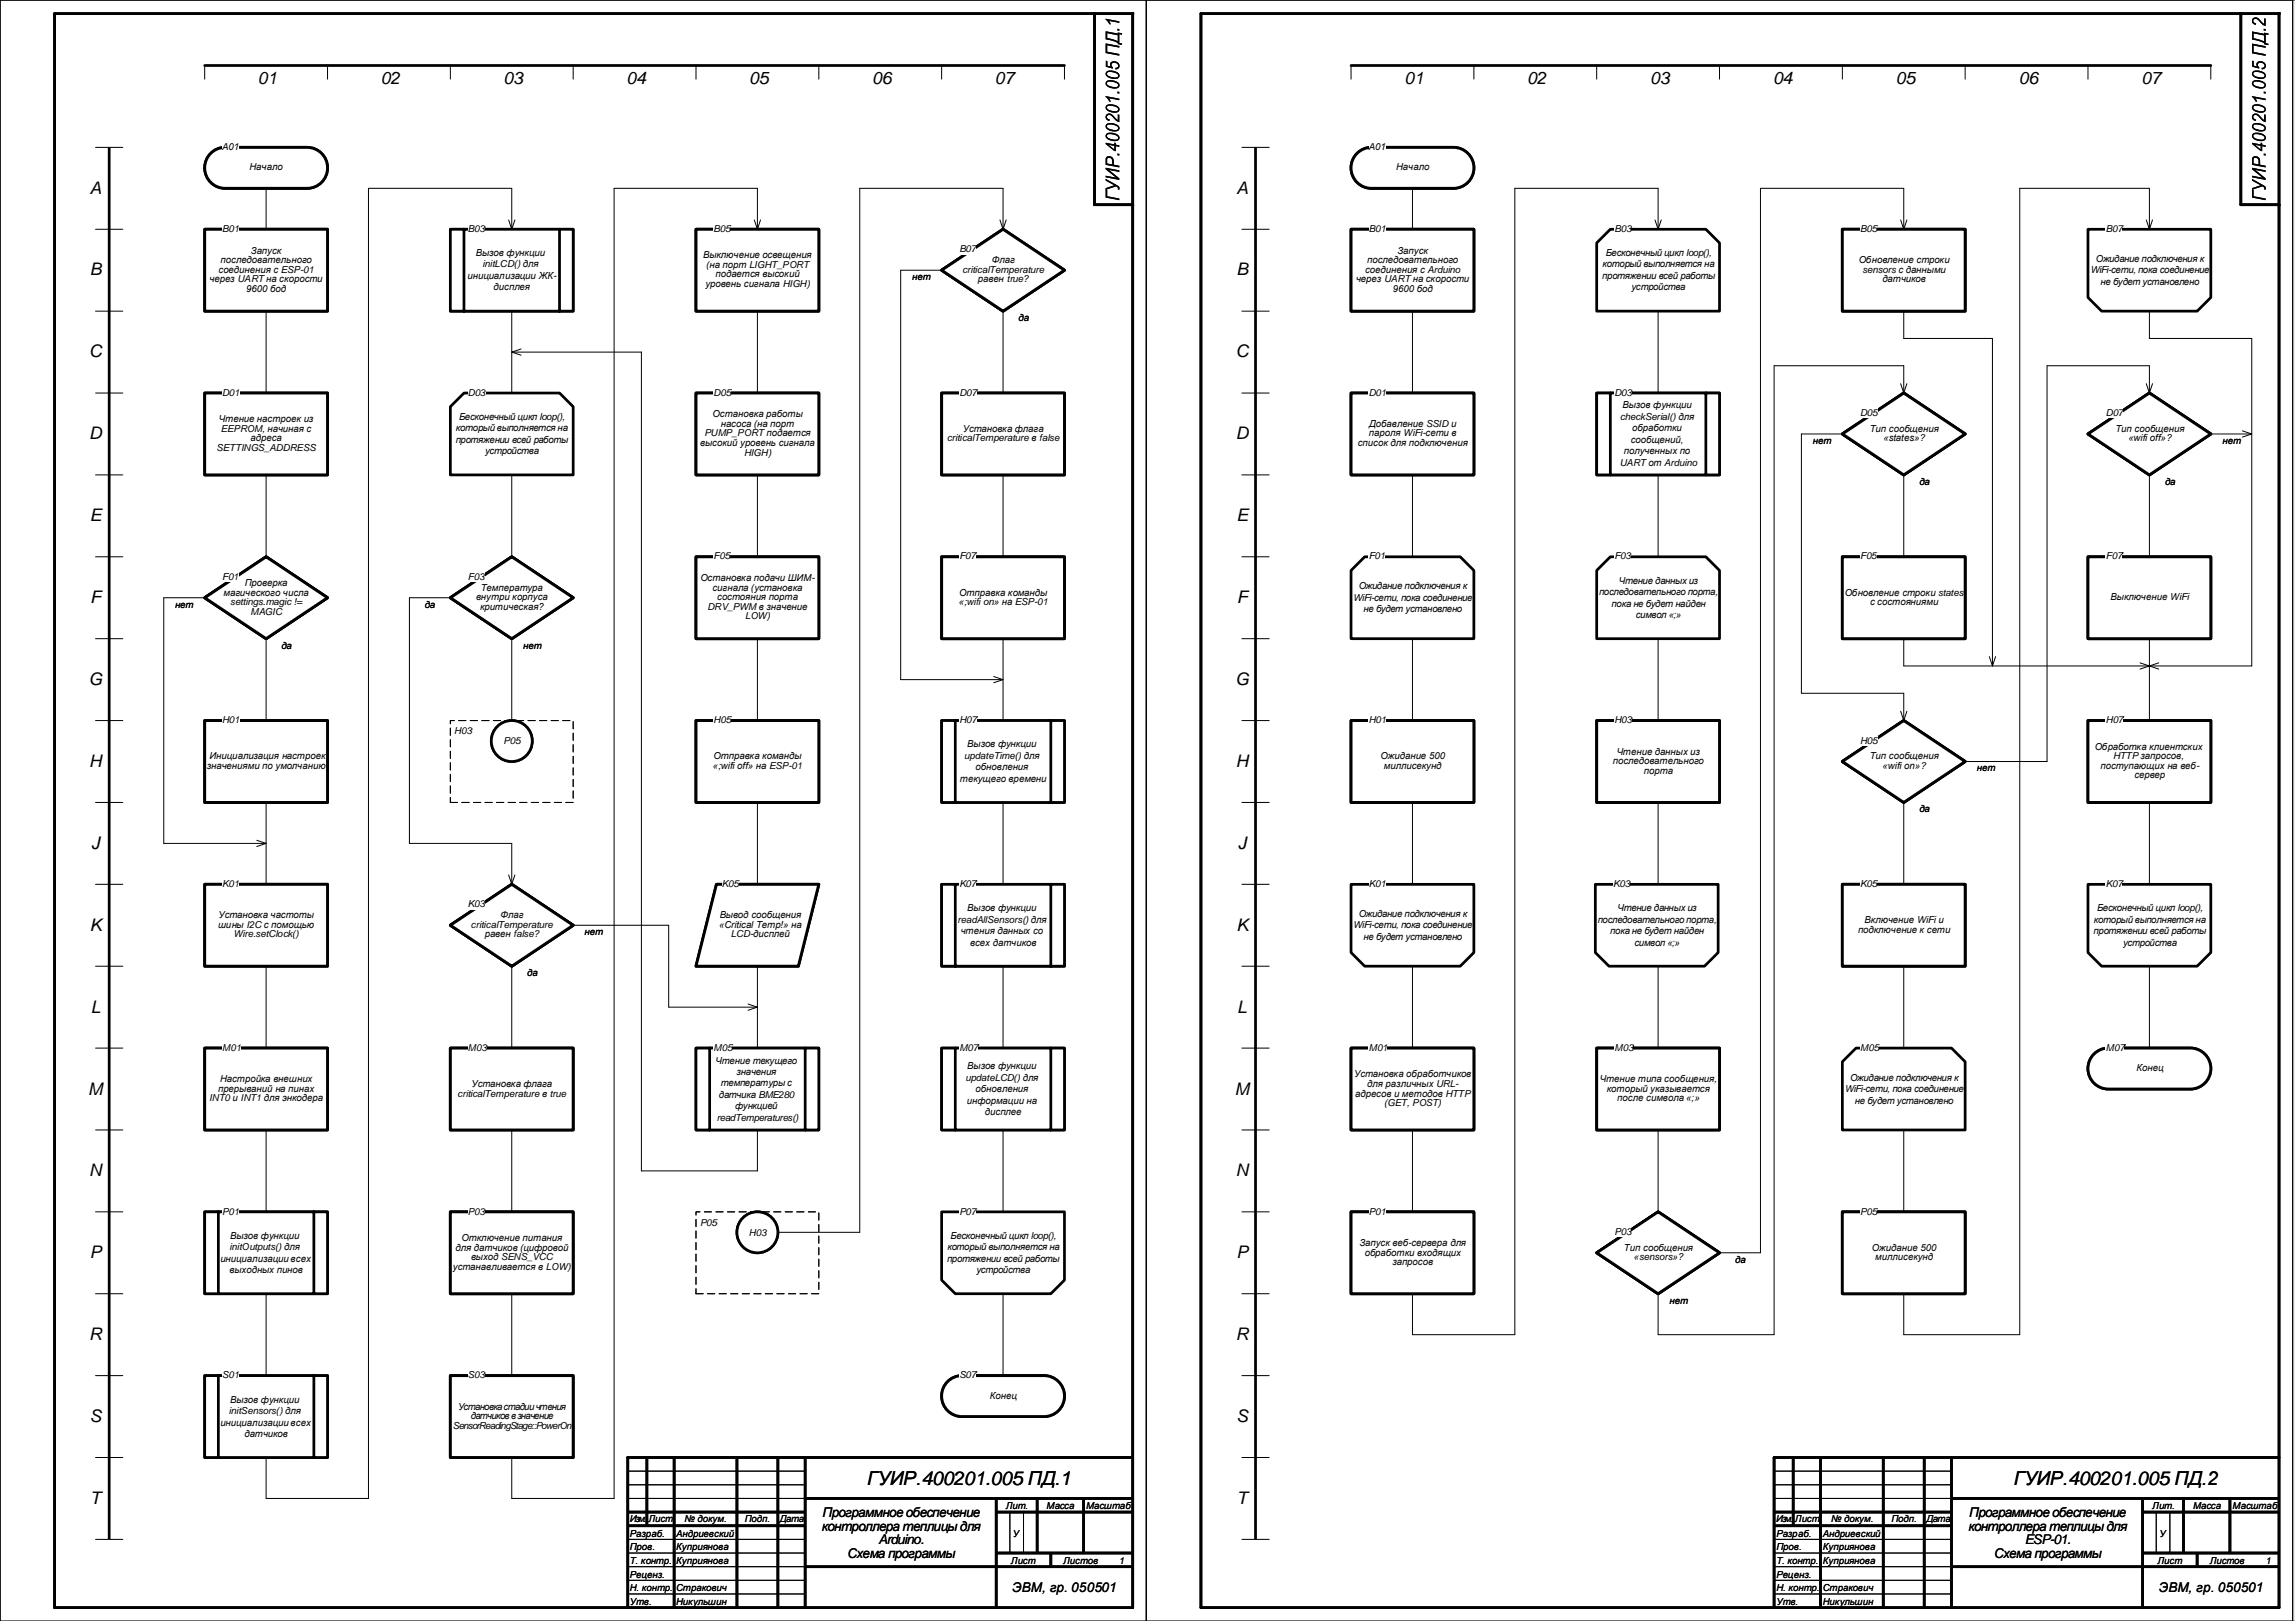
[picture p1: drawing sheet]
<svg xmlns="http://www.w3.org/2000/svg" width="841mm" height="594mm" viewBox="0 0 841 594" stroke-linecap="round" stroke-linejoin="round" font-family="sans-serif">
<defs><g id="words">
<g font-size="7.1">
<text x="317.7" y="544.1">ГУИР.400201.005 ПД.1</text>
<text x="737.8" y="544.1">ГУИР.400201.005 ПД.2</text>
</g>
<g font-size="6.4">
<text x="32.5" y="251">G</text>
<text x="452.6" y="251">G</text>
<text x="33.4" y="311">J</text>
<text x="453.5" y="311">J</text>
<text x="32.9" y="521.1">S</text>
<text x="453" y="521.1">S</text>
</g>
<g font-size="6.3">
<text x="94.5" y="30.9">01</text>
<text x="139.5" y="30.9">02</text>
<text x="184.5" y="30.9">03</text>
<text x="229.5" y="30.9">04</text>
<text x="274.5" y="30.9">05</text>
<text x="319.5" y="30.9">06</text>
<text x="364.5" y="30.9">07</text>
<text x="514.6" y="30.9">01</text>
<text x="559.6" y="30.9">02</text>
<text x="604.6" y="30.9">03</text>
<text x="649.6" y="30.9">04</text>
<text x="694.6" y="30.9">05</text>
<text x="739.6" y="30.9">06</text>
<text x="784.6" y="30.9">07</text>
<text x="32.9" y="70.9">A</text>
<text x="453" y="70.9">A</text>
<text x="32.9" y="100.9">B</text>
<text x="453" y="100.9">B</text>
<text x="32.7" y="130.9">C</text>
<text x="452.8" y="130.9">C</text>
<text x="32.7" y="161">D</text>
<text x="452.8" y="161">D</text>
<text x="32.9" y="191">E</text>
<text x="453" y="191">E</text>
<text x="33.1" y="221">F</text>
<text x="453.2" y="221">F</text>
<text x="32.7" y="281">H</text>
<text x="452.8" y="281">H</text>
<text x="32.9" y="341">K</text>
<text x="453" y="341">K</text>
<text x="33.2" y="371">L</text>
<text x="453.3" y="371">L</text>
<text x="32.4" y="401">M</text>
<text x="452.5" y="401">M</text>
<text x="32.7" y="431">N</text>
<text x="452.8" y="431">N</text>
<text x="32.9" y="461">P</text>
<text x="453" y="461">P</text>
<text x="32.7" y="491">R</text>
<text x="452.8" y="491">R</text>
<text x="33.1" y="551.1">T</text>
<text x="453.2" y="551.1">T</text>
</g>
<g font-size="4.9">
<text x="301.4" y="555.8">Программное обеспечение</text>
<text x="721.5" y="555.8">Программное обеспечение</text>
<text x="301.1" y="560.8">контроллера теплицы для</text>
<text x="721.2" y="560.8">контроллера теплицы для</text>
<text x="321.9" y="565.8">Arduino.</text>
<text x="741.8" y="565.8">ESP-01.</text>
<text x="310.5" y="570.8">Схема программы</text>
<text x="730.6" y="570.8">Схема программы</text>
<text x="370.8" y="583.2">ЭВМ, гр. 050501</text>
<text x="790.9" y="583.2">ЭВМ, гр. 050501</text>
</g>
<g font-size="3.5">
<text x="81.4" y="54.9">А01</text>
<text x="501.5" y="54.9">А01</text>
<text x="91.4" y="62.4">Начало</text>
<text x="511.5" y="62.4">Начало</text>
<text x="81.4" y="84.9">B01</text>
<text x="171.4" y="84.9">B03</text>
<text x="261.5" y="84.9">B05</text>
<text x="501.5" y="84.9">B01</text>
<text x="591.5" y="84.9">B03</text>
<text x="681.6" y="84.9">B05</text>
<text x="771.6" y="84.9">B07</text>
<text x="91.9" y="92.9">Запуск</text>
<text x="174.3" y="93.8">Вызов функции</text>
<text x="257.6" y="94.7">Выключение освещения</text>
<text x="351.5" y="92.4">B07</text>
<text x="512" y="92.9">Запуск</text>
<text x="588.3" y="93.8">Бесконечный цикл loop(),</text>
<text x="767.9" y="95.9">Ожидание подключения к</text>
<text x="80.1" y="99.9">соединения с ESP-01</text>
<text x="80.8" y="96.4">последовательного</text>
<text x="176.8" y="98">initLCD() для</text>
<text x="258.7" y="98.1">(на порт LIGHT_PORT</text>
<text x="262.1" y="101.7">подается высокий</text>
<text x="352.6" y="99.9">criticalTemperature</text>
<text x="363.4" y="96.4">Флаг</text>
<text x="500.2" y="99.9">соединения с Arduino</text>
<text x="500.9" y="96.4">последовательного</text>
<text x="587.2" y="98">который выполняется на</text>
<text x="681" y="96.4">Обновление строки</text>
<text x="682.3" y="99.9">sensors с данными</text>
<text x="765.9" y="100.1">WiFi-сети, пока соединение</text>
<text x="76.8" y="103.4">через UARTна скорости</text>
<text x="90.2" y="106.9">9600 бод</text>
<text x="171.3" y="102.2">инициализации ЖК-</text>
<text x="180.9" y="106.4">дисплея</text>
<text x="258.4" y="105.2">уровень сигнала HIGH)</text>
<text x="334.2" y="102.6">нет</text>
<text x="358.3" y="103.4">равен true?</text>
<text x="496.9" y="103.4">через UARTна скорости</text>
<text x="510.3" y="106.9">9600 бод</text>
<text x="587" y="102.2">протяжении всей работы</text>
<text x="597.8" y="106.4">устройства</text>
<text x="689.7" y="103.4">датчиков</text>
<text x="769.6" y="104.3">не будет установлено</text>
<text x="373.1" y="117.6">да</text>
<text x="81.4" y="144.9">D01</text>
<text x="171.4" y="144.9">D03</text>
<text x="261.5" y="144.9">D05</text>
<text x="351.5" y="144.9">D07</text>
<text x="501.5" y="144.9">D01</text>
<text x="591.5" y="144.9">D03</text>
<text x="594.4" y="149.6">Вызов функции</text>
<text x="80.2" y="154.7">Чтение настроек из</text>
<text x="168.2" y="153.8">Бесконечный цикл loop(),</text>
<text x="261.1" y="152.9">Остановка работы</text>
<text x="593.6" y="153.8">checkSerial() для</text>
<text x="681.6" y="152.4">D05</text>
<text x="771.6" y="152.4">D07</text>
<text x="80.9" y="158.2">EEPROM, начиная с</text>
<text x="91.8" y="161.7">адреса</text>
<text x="167.1" y="158">который выполняется на</text>
<text x="258.1" y="159.9">PUMP_PORTподается</text>
<text x="264.1" y="156.4">насоса (на порт</text>
<text x="347" y="161.7">criticalTemperature в false</text>
<text x="352.8" y="158.2">Установка флага</text>
<text x="501.6" y="159.9">пароля WiFi-сети в</text>
<text x="501.6" y="156.4">Добавление SSID и</text>
<text x="598" y="158">обработки</text>
<text x="685" y="158.2">Тип сообщения</text>
<text x="690.1" y="161.7">«states»?</text>
<text x="775" y="158.2">Тип сообщения</text>
<text x="779.8" y="161.7">«wifi off»?</text>
<text x="79.3" y="165.2">SETTINGS_ADDRESS</text>
<text x="167" y="162.2">протяжении всей работы</text>
<text x="177.7" y="166.4">устройства</text>
<text x="256.6" y="163.4">высокий уровень сигнала</text>
<text x="272.6" y="166.9">HIGH)</text>
<text x="497.5" y="163.4">список для подключения</text>
<text x="594.9" y="166.4">полученных по</text>
<text x="597.5" y="162.2">сообщений,</text>
<text x="664.2" y="162.6">нет</text>
<text x="814.3" y="162.6">нет</text>
<text x="593.4" y="170.6">UARTот Arduino</text>
<text x="703.2" y="177.6">да</text>
<text x="793.2" y="177.6">да</text>
<text x="261.5" y="204.9">F05</text>
<text x="351.5" y="204.9">F07</text>
<text x="501.5" y="204.9">F01</text>
<text x="591.5" y="204.9">F03</text>
<text x="681.6" y="204.9">F05</text>
<text x="771.6" y="204.9">F07</text>
<text x="81.4" y="212.4">F01</text>
<text x="89.7" y="214.7">Проверка</text>
<text x="171.4" y="212.4">F03</text>
<text x="256.6" y="212.9">Остановка подачи ШИМ-</text>
<text x="497.8" y="215.9">Ожидание подключения к</text>
<text x="593.2" y="213.8">Чтение данных из</text>
<text x="81.9" y="218.2">магического числа</text>
<text x="84.3" y="221.7">settings.magic !=</text>
<text x="174.4" y="219.9">внутри корпуса</text>
<text x="176.1" y="216.4">Температура</text>
<text x="261" y="216.4">сигнала (установка</text>
<text x="262.8" y="219.9">состояния порта</text>
<text x="351.2" y="221.7">«;wifi on» на ESP-01</text>
<text x="351.5" y="218.2">Отправка команды</text>
<text x="495.8" y="220.1">WiFi-сети, пока соединение</text>
<text x="585.9" y="218">последовательного порта,</text>
<text x="675.9" y="218.2">Обновление строки states</text>
<text x="685.2" y="221.7">с состояниями</text>
<text x="773.3" y="219.9">Выключение WiFi</text>
<text x="64.1" y="222.6">нет</text>
<text x="91.8" y="225.2">MAGIC</text>
<text x="155.6" y="222.6">да</text>
<text x="175.9" y="223.4">критическая?</text>
<text x="259.2" y="223.4">DRV_PWM в значение</text>
<text x="273" y="226.9">LOW)</text>
<text x="499.6" y="224.3">не будет установлено</text>
<text x="590.5" y="222.2">пока не будет найден</text>
<text x="599.3" y="226.4">символ «;»</text>
<text x="103.1" y="237.6">да</text>
<text x="191.6" y="237.6">нет</text>
<text x="81.4" y="265">H01</text>
<text x="166.4" y="268.9">H03</text>
<text x="261.5" y="265">H05</text>
<text x="351.5" y="265">H07</text>
<text x="501.5" y="265">H01</text>
<text x="591.5" y="265">H03</text>
<text x="771.6" y="265">H07</text>
<text x="184.4" y="272.6">P05</text>
<text x="354.4" y="273.8">Вызов функции</text>
<text x="681.6" y="272.5">H05</text>
<text x="767.5" y="274.7">Обработка клиентских</text>
<text x="75.8" y="281.7">значениями по умолчанию</text>
<text x="76.7" y="278.2">Инициализация настроек</text>
<text x="261.2" y="281.7">«;wifi off» на ESP-01</text>
<text x="261.4" y="278.2">Отправка команды</text>
<text x="353.3" y="278">updateTime() для</text>
<text x="505.8" y="278.2">Ожидание 500</text>
<text x="507" y="281.7">миллисекунд</text>
<text x="590.9" y="280">последовательного</text>
<text x="592.3" y="276.5">Чтение данных из</text>
<text x="685" y="278.2">Тип сообщения</text>
<text x="689.8" y="281.7">«wifi on»?</text>
<text x="769.6" y="281.7">поступающих на веб-</text>
<text x="774.2" y="278.2">HTTP запросов,</text>
<text x="351.7" y="286.4">текущего времени</text>
<text x="357.5" y="282.2">обновления</text>
<text x="602.3" y="283.5">порта</text>
<text x="724.3" y="282.6">нет</text>
<text x="782" y="285.2">сервер</text>
<text x="703.2" y="297.6">да</text>
<text x="81.4" y="325">K01</text>
<text x="264.5" y="325">K05</text>
<text x="351.5" y="325">K07</text>
<text x="501.5" y="325">K01</text>
<text x="591" y="325">K03</text>
<text x="681.6" y="325">K05</text>
<text x="771.6" y="325">K07</text>
<text x="171.4" y="332.5">K03</text>
<text x="354.4" y="333.8">Вызов функции</text>
<text x="497.8" y="336">Ожидание подключения к</text>
<text x="592.7" y="333.8">Чтение данных из</text>
<text x="768.4" y="333.8">Бесконечный цикл loop(),</text>
<text x="80" y="340">шины I2C с помощью</text>
<text x="80" y="336.5">Установка частоты</text>
<text x="172.6" y="340">criticalTemperature</text>
<text x="183.3" y="336.5">Флаг</text>
<text x="263.5" y="340">«Critical Temp!» на</text>
<text x="263.7" y="336.5">Вывод сообщения</text>
<text x="350.8" y="338">readAllSensors() для</text>
<text x="495.8" y="340.1">WiFi-сети, пока соединение</text>
<text x="585.4" y="338">последовательного порта,</text>
<text x="680.7" y="341.7">подключение к сети</text>
<text x="683.1" y="338.2">Включение WiFi и</text>
<text x="767.2" y="338">который выполняется на</text>
<text x="85.6" y="343.5">Wire.setClock()</text>
<text x="177.6" y="343.5">равен false?</text>
<text x="214.2" y="342.7">нет</text>
<text x="267.8" y="343.5">LCD-дисплей</text>
<text x="352" y="342.2">чтения данных со</text>
<text x="355.5" y="346.5">всех датчиков</text>
<text x="499.6" y="344.3">не будет установлено</text>
<text x="590" y="342.2">пока не будет найден</text>
<text x="598.8" y="346.5">символ «;»</text>
<text x="767.1" y="342.2">протяжении всей работы</text>
<text x="777.8" y="346.5">устройства</text>
<text x="193.1" y="357.7">да</text>
<text x="81.4" y="385">M01</text>
<text x="171.4" y="385">M03</text>
<text x="261.5" y="385">M05</text>
<text x="262.2" y="389.7">Чтение текущего</text>
<text x="351.5" y="385">M07</text>
<text x="501.5" y="385">M01</text>
<text x="591.5" y="385">M03</text>
<text x="681.6" y="385">M05</text>
<text x="771.6" y="385">M07</text>
<text x="269.9" y="393.9">значения</text>
<text x="353.7" y="396">updateLCD() для</text>
<text x="354.4" y="391.8">Вызов функции</text>
<text x="496.1" y="394.7">Установка обработчиков</text>
<text x="677.8" y="396">Ожидание подключения к</text>
<text x="782.7" y="392.5">Конец</text>
<text x="79.9" y="400">прерываний на пинах</text>
<text x="80.6" y="396.5">Настройка внешних</text>
<text x="167.7" y="401.7">criticalTemperature в true</text>
<text x="172.7" y="398.2">Установка флага</text>
<text x="264.1" y="398.1">температуры с</text>
<text x="357.5" y="400.2">обновления</text>
<text x="496.5" y="401.7">адресов и методов HTTP</text>
<text x="500.9" y="398.2">для различных URL-</text>
<text x="586.1" y="396.5">Чтение типа сообщения,</text>
<text x="588.8" y="400">который указывается</text>
<text x="675.9" y="400.2">WiFi-сети, пока соединение</text>
<text x="76.6" y="403.5">INT0 и INT1 для энкодера</text>
<text x="263.3" y="402.3">датчика BME280</text>
<text x="269.3" y="406.5">функцией</text>
<text x="354.2" y="404.4">информации на</text>
<text x="507.1" y="405.2">(GET, POST)</text>
<text x="592.6" y="403.5">после символа «;»</text>
<text x="679.6" y="404.4">не будет установлено</text>
<text x="262.6" y="410.7">readTemperatures()</text>
<text x="360.9" y="408.6">дисплее</text>
<text x="81.4" y="445">P01</text>
<text x="171.4" y="445">P03</text>
<text x="256.5" y="449">P05</text>
<text x="351.5" y="445">P07</text>
<text x="501.5" y="445">P01</text>
<text x="681.6" y="445">P05</text>
<text x="84.3" y="453.9">Вызов функции</text>
<text x="169.1" y="454.8">Отключение питания</text>
<text x="274.3" y="452.7">H03</text>
<text x="348.3" y="453.9">Бесконечный цикл loop(),</text>
<text x="591.5" y="452.5">P03</text>
<text x="84.1" y="458.1">initOutputs() для</text>
<text x="166.9" y="458.3">для датчиков (цифровой</text>
<text x="172.6" y="461.8">выход SENS_VCC</text>
<text x="347.1" y="458.1">который выполняется на</text>
<text x="498.1" y="456.5">Запуск веб-сервера для</text>
<text x="500" y="460">обработки входящих</text>
<text x="595" y="458.3">Тип сообщения</text>
<text x="598.6" y="461.8">«sensors»?</text>
<text x="685.9" y="458.3">Ожидание 500</text>
<text x="687" y="461.8">миллисекунд</text>
<text x="80.7" y="462.3">инициализации всех</text>
<text x="84.1" y="466.5">выходных пинов</text>
<text x="166" y="465.3">устанавливается в LOW)</text>
<text x="347" y="462.3">протяжении всей работы</text>
<text x="357.8" y="466.5">устройства</text>
<text x="510.2" y="463.5">запросов</text>
<text x="635.7" y="462.7">да</text>
<text x="611.7" y="477.7">нет</text>
<text x="81.4" y="505">S01</text>
<text x="171.4" y="505">S03</text>
<text x="351.5" y="505">S07</text>
<text x="84.3" y="513.9">Вызов функции</text>
<text x="362.6" y="512.5">Конец</text>
<text x="83.8" y="518.1">initSensors() для</text>
<text x="167.9" y="516.5">Установка стадии чтения</text>
<text x="172.5" y="520">датчиков в значение</text>
<text x="80.7" y="522.3">инициализации всех</text>
<text x="89.5" y="526.5">датчиков</text>
<text x="166" y="523.5">SensorReadingStage::PowerOn</text>
<text x="230.7" y="557.7">Изм.</text>
<text x="237.5" y="557.7">Лист</text>
<text x="250.8" y="557.7">№ докум.</text>
<text x="272.9" y="557.7">Подп.</text>
<text x="285.8" y="557.7">Дата</text>
<text x="368.5" y="552.7">Лит.</text>
<text x="383.4" y="552.7">Масса</text>
<text x="397.9" y="552.7">Масштаб</text>
<text x="650.8" y="557.7">Изм.</text>
<text x="657.6" y="557.7">Лист</text>
<text x="670.9" y="557.7">№ докум.</text>
<text x="693" y="557.7">Подп.</text>
<text x="705.9" y="557.7">Дата</text>
<text x="788.6" y="552.7">Лит.</text>
<text x="803.5" y="552.7">Масса</text>
<text x="818" y="552.7">Масштаб</text>
<text x="230.8" y="563">Разраб.</text>
<text x="247.8" y="563">Андриевский</text>
<text x="371.1" y="563.1">У</text>
<text x="650.9" y="563">Разраб.</text>
<text x="667.9" y="563">Андриевский</text>
<text x="791.2" y="563.1">У</text>
<text x="230.8" y="568">Пров.</text>
<text x="247.8" y="568">Куприянова</text>
<text x="650.9" y="568">Пров.</text>
<text x="667.9" y="568">Куприянова</text>
<text x="230.8" y="573">Т. контр.</text>
<text x="247.8" y="573">Куприянова</text>
<text x="370.4" y="572.9">Лист</text>
<text x="389.5" y="572.9">Листов</text>
<text x="409.9" y="572.9">1</text>
<text x="650.9" y="573">Т. контр.</text>
<text x="667.9" y="573">Куприянова</text>
<text x="790.5" y="572.9">Лист</text>
<text x="809.6" y="572.9">Листов</text>
<text x="830" y="572.9">1</text>
<text x="230.8" y="578">Реценз.</text>
<text x="650.9" y="578">Реценз.</text>
<text x="230.8" y="583">Н. контр.</text>
<text x="247.8" y="583">Стракович</text>
<text x="650.9" y="583">Н. контр.</text>
<text x="667.9" y="583">Стракович</text>
<text x="230.8" y="588">Утв.</text>
<text x="247.8" y="588">Никульшин</text>
<text x="650.9" y="588">Утв.</text>
<text x="667.9" y="588">Никульшин</text>
</g>
</g></defs>
<g fill="none" stroke="#000" stroke-width=".37">
<path d="M840.9 0h-840.9v594v-594h420v594v-594h420v594M35 54h10M35 84h10M35 114h10M35 144h10M35 174h10M35 204h10M35 234h10M35 264h10M35 294h10M35 324h10M35 354h10"/>
<path d="M35 384h10M35 414h10M35 444h10M230 539h65M650 539h65M230 544h65M230 549h65M370 554v15M375 554v15M650 544h65M650 549h65M790 554v15"/>
<path d="M795 554v15M230 564h65M230 569h65M230 574h65M230 579h65M650 564h65M650 569h65M650 574h65M650 579h65M230 584h65M650 584h65"/>
</g>
<path d="M20 5h395v584h-395zM401 5v70h14M440 5h395v584h-395zM821 5v70h14M415 534h-185v55M835 534h-185v55" fill="none" stroke="#000" stroke-width="1"/>
<g fill="none" stroke="#000" stroke-width="1" stroke-linecap="butt">
<path d="M40 54v510M237 534v25M247 534v55M270 534v55M285 534v55M295 534v55M657 534v25M667 534v55M690 534v55M705 534v55M715 534v55M230 554h65"/>
<path d="M230 559h65M295 549h120M365 549v40M365 554h50M380 549v20M397 549v20M650 554h65M650 559h65M715 549h120M785 554h50M785 549v40M800 549v20"/>
<path d="M817 549v20M295 574h120M365 569h50M385 569v5M715 574h120M785 569h50M805 569v5"/>
</g>
<g fill="#000">
<path d="M409.4 33.5l.7 .2v.6l-.7-.1z"/>
<path d="M409.4 10.5l.7 .2v.6l-.7-.1zM405.1 6.9l5 .9v.6l-3.8-.7 .7 1.3-.6-.1z"/>
<path d="M409.4 10.5l.7 .2v.6l-.7-.1zM405.1 6.9l5 .9v.6l-3.8-.7 .7 1.3-.6-.1z"/>
<path d="M829.4 10.5l.7 .2v.6l-.7-.1zM825.4 6.8a1.75 1.75 0 0 1 2.7 .6l1.4 1.3v-2l.6 .1v2.7l-1.1-.5-1.6-1.6a.89 .89 0 0 0-1.3-.5 .89 .89 0 0 0-.1 1.5l.6 .2-.1 .5a1.42 1.42 0 0 1-1.3-.8 1.42 1.42 0 0 1 .2-1.5z"/>
<path d="M829.4 10.5l.7 .2v.6l-.7-.1zM825.4 6.8a1.75 1.75 0 0 1 2.7 .6l1.4 1.3v-2l.6 .1v2.7l-1.1-.5-1.6-1.6a.89 .89 0 0 0-1.3-.5 .89 .89 0 0 0-.1 1.5l.6 .2-.1 .5a1.42 1.42 0 0 1-1.3-.8 1.42 1.42 0 0 1 .2-1.5z"/>
<path d="M405.3 29.9a3.6 3.6 0 0 1 4.9 1.1 1.74 1.74 0 0 1-2.7 1.4 2.04 2.04 0 0 1-2.3-2.3zM405.8 30.1a.95 .95 0 0 0 0 1 .95 .95 0 0 0 .9 .5l1.1 .2a1.09 1.09 0 0 0 1.2 .2 1.09 1.09 0 0 0 .5-1.2l-1.5-.7-1.4-.2zM405.3 26.4a3.6 3.6 0 0 1 4.9 1.1 1.74 1.74 0 0 1-2.7 1.3 2.04 2.04 0 0 1-2.3-2.2zM405.8 26.5a.95 .95 0 0 0 0 1.1 .95 .95 0 0 0 .9 .4l1.1 .3a1.09 1.09 0 0 0 1.2 .1 1.09 1.09 0 0 0 .5-1.1l-1.5-.8-1.4-.1zM405.2 22.3l.5 .1v1.7l1.3 .3a1.35 1.35 0 0 1 .1-1.8 1.35 1.35 0 0 1 1.8 0 1.44 1.44 0 0 1 1.3 1.5 1.44 1.44 0 0 1-1.5 1.3l-.1-.5a.92 .92 0 0 0 1.1-.9 .92 .92 0 0 0-1-.9 .92 .92 0 0 0-1.3 .3 .92 .92 0 0 0 .4 1.3l-.1 .4-2.5-.6z"/>
<path d="M405.3 29.9a3.6 3.6 0 0 1 4.9 1.1 1.74 1.74 0 0 1-2.7 1.4 2.04 2.04 0 0 1-2.3-2.3zM405.8 30.1a.95 .95 0 0 0 0 1 .95 .95 0 0 0 .9 .5l1.1 .2a1.09 1.09 0 0 0 1.2 .2 1.09 1.09 0 0 0 .5-1.2l-1.5-.7-1.4-.2zM405.3 26.4a3.6 3.6 0 0 1 4.9 1.1 1.74 1.74 0 0 1-2.7 1.3 2.04 2.04 0 0 1-2.3-2.2zM405.8 26.5a.95 .95 0 0 0 0 1.1 .95 .95 0 0 0 .9 .4l1.1 .3a1.09 1.09 0 0 0 1.2 .1 1.09 1.09 0 0 0 .5-1.1l-1.5-.8-1.4-.1zM405.2 22.3l.5 .1v1.7l1.3 .3a1.35 1.35 0 0 1 .1-1.8 1.35 1.35 0 0 1 1.8 0 1.44 1.44 0 0 1 1.3 1.5 1.44 1.44 0 0 1-1.5 1.3l-.1-.5a.92 .92 0 0 0 1.1-.9 .92 .92 0 0 0-1-.9 .92 .92 0 0 0-1.3 .3 .92 .92 0 0 0 .4 1.3l-.1 .4-2.5-.6z"/>
<path d="M405.1 15.9l5 .9v.6l-4.4-.8v2.3l4.4 .9v.6l-5-1zM405.1 11.4l4.4 .9v-.4l1.6 .3v.5l-1-.2v3.2l1 .2v.6l-1.6-.3a1.76 1.76 0 0 0-1.9-1.2l-2.5-.6zM405.7 12.2v1.7l3.8 1.2v-2.2z"/>
<path d="M405.1 15.9l5 .9v.6l-4.4-.8v2.3l4.4 .9v.6l-5-1zM405.1 11.4l4.4 .9v-.4l1.6 .3v.5l-1-.2v3.2l1 .2v.6l-1.6-.3a1.76 1.76 0 0 0-1.9-1.2l-2.5-.6zM405.7 12.2v1.7l3.8 1.2v-2.2z"/>
<path d="M829.4 33.5l.7 .2v.6l-.7-.1zM825.3 29.9a3.6 3.6 0 0 1 4.9 1.1 1.74 1.74 0 0 1-2.7 1.4 2.04 2.04 0 0 1-2.3-2.3zM825.8 30.1a.93 .93 0 0 0-.1 1 .93 .93 0 0 0 1 .5l1.1 .2a1.09 1.09 0 0 0 1.2 .1 1.09 1.09 0 0 0 .5-1.1l-1.5-.7-1.4-.2zM825.3 26.3a3.6 3.6 0 0 1 4.9 1.2 1.74 1.74 0 0 1-2.7 1.3 2.04 2.04 0 0 1-2.3-2.3zM825.8 26.5a.93 .93 0 0 0-.1 1.1 .93 .93 0 0 0 1 .4l1.1 .3a1.09 1.09 0 0 0 1.2 .1 1.09 1.09 0 0 0 .5-1.1l-1.5-.8-1.4-.2zM825.2 22.2l.5 .1v1.8l1.3 .3a1.35 1.35 0 0 1 .1-1.8 1.35 1.35 0 0 1 1.8-.1 1.44 1.44 0 0 1 1.3 1.6 1.44 1.44 0 0 1-1.5 1.3l-.1-.6a.92 .92 0 0 0 1.1-.8 .92 .92 0 0 0-1-1 .92 .92 0 0 0-1.3 .3 .92 .92 0 0 0 .4 1.3l-.1 .5-2.5-.7zM825.1 16l5 .9v.6l-4.4-.8v2.3l4.4 .9v.6l-5-1zM825.1 11.5l4.4 .9v-.4l1.6 .3v.5l-1-.2v3.2l1 .2v.5l-1.6-.3a1.75 1.75 0 0 0-1.9-1.2l-2.5-.5zM825.7 12.2v1.8l3.8 1.2v-2.2z"/>
<path d="M829.4 33.5l.7 .2v.6l-.7-.1zM825.3 29.9a3.6 3.6 0 0 1 4.9 1.1 1.74 1.74 0 0 1-2.7 1.4 2.04 2.04 0 0 1-2.3-2.3zM825.8 30.1a.93 .93 0 0 0-.1 1 .93 .93 0 0 0 1 .5l1.1 .2a1.09 1.09 0 0 0 1.2 .1 1.09 1.09 0 0 0 .5-1.1l-1.5-.7-1.4-.2zM825.3 26.3a3.6 3.6 0 0 1 4.9 1.2 1.74 1.74 0 0 1-2.7 1.3 2.04 2.04 0 0 1-2.3-2.3zM825.8 26.5a.93 .93 0 0 0-.1 1.1 .93 .93 0 0 0 1 .4l1.1 .3a1.09 1.09 0 0 0 1.2 .1 1.09 1.09 0 0 0 .5-1.1l-1.5-.8-1.4-.2zM825.2 22.2l.5 .1v1.8l1.3 .3a1.35 1.35 0 0 1 .1-1.8 1.35 1.35 0 0 1 1.8-.1 1.44 1.44 0 0 1 1.3 1.6 1.44 1.44 0 0 1-1.5 1.3l-.1-.6a.92 .92 0 0 0 1.1-.8 .92 .92 0 0 0-1-1 .92 .92 0 0 0-1.3 .3 .92 .92 0 0 0 .4 1.3l-.1 .5-2.5-.7zM825.1 16l5 .9v.6l-4.4-.8v2.3l4.4 .9v.6l-5-1zM825.1 11.5l4.4 .9v-.4l1.6 .3v.5l-1-.2v3.2l1 .2v.5l-1.6-.3a1.75 1.75 0 0 0-1.9-1.2l-2.5-.5zM825.7 12.2v1.8l3.8 1.2v-2.2z"/>
<path d="M405.1 52.3l3.2 .6v-.6l.5 .1v.6l1.3 .2v.6l-1.3-.2v1.8l-.6-.1-3.1-2.5zM406.2 53.1l2.1 1.6v-1.2zM405.3 49.1a3.6 3.6 0 0 1 4.9 1.2 1.74 1.74 0 0 1-2.7 1.3 2.04 2.04 0 0 1-2.3-2.3zM405.8 49.3a.93 .93 0 0 0-.1 1.1 .93 .93 0 0 0 1 .4l1.1 .3a1.09 1.09 0 0 0 1.2 .1 1.09 1.09 0 0 0 .5-1.1l-1.5-.8-1.4-.2zM405.3 45.6a3.6 3.6 0 0 1 4.9 1.1 1.74 1.74 0 0 1-2.7 1.4 2.04 2.04 0 0 1-2.3-2.3zM405.8 45.8a.93 .93 0 0 0-.1 1 .93 .93 0 0 0 1 .5l1.1 .3a1.09 1.09 0 0 0 1.2 .1 1.09 1.09 0 0 0 .5-1.2l-1.5-.7-1.4-.2zM405.4 42a1.75 1.75 0 0 1 2.7 .6l1.4 1.4v-2.1l.6 .1v2.7l-1.1-.5-1.6-1.5a.89 .89 0 0 0-1.3-.6 .89 .89 0 0 0-.1 1.5l.6 .2-.1 .5a1.42 1.42 0 0 1-1.3-.8 1.42 1.42 0 0 1 .2-1.5zM405.3 38.7a3.6 3.6 0 0 1 4.9 1.2 1.74 1.74 0 0 1-2.7 1.3 2.04 2.04 0 0 1-2.3-2.3zM405.8 38.9a.93 .93 0 0 0-.1 1.1 .93 .93 0 0 0 1 .4l1.1 .3a1.09 1.09 0 0 0 1.2 .1 1.09 1.09 0 0 0 .5-1.1l-1.5-.8-1.4-.2zM405.1 35.2l5 .9v.6l-3.8-.7 .7 1.3-.6-.1z"/>
<path d="M405.1 52.3l3.2 .6v-.6l.5 .1v.6l1.3 .2v.6l-1.3-.2v1.8l-.6-.1-3.1-2.5zM406.2 53.1l2.1 1.6v-1.2zM405.3 49.1a3.6 3.6 0 0 1 4.9 1.2 1.74 1.74 0 0 1-2.7 1.3 2.04 2.04 0 0 1-2.3-2.3zM405.8 49.3a.93 .93 0 0 0-.1 1.1 .93 .93 0 0 0 1 .4l1.1 .3a1.09 1.09 0 0 0 1.2 .1 1.09 1.09 0 0 0 .5-1.1l-1.5-.8-1.4-.2zM405.3 45.6a3.6 3.6 0 0 1 4.9 1.1 1.74 1.74 0 0 1-2.7 1.4 2.04 2.04 0 0 1-2.3-2.3zM405.8 45.8a.93 .93 0 0 0-.1 1 .93 .93 0 0 0 1 .5l1.1 .3a1.09 1.09 0 0 0 1.2 .1 1.09 1.09 0 0 0 .5-1.2l-1.5-.7-1.4-.2zM405.4 42a1.75 1.75 0 0 1 2.7 .6l1.4 1.4v-2.1l.6 .1v2.7l-1.1-.5-1.6-1.5a.89 .89 0 0 0-1.3-.6 .89 .89 0 0 0-.1 1.5l.6 .2-.1 .5a1.42 1.42 0 0 1-1.3-.8 1.42 1.42 0 0 1 .2-1.5zM405.3 38.7a3.6 3.6 0 0 1 4.9 1.2 1.74 1.74 0 0 1-2.7 1.3 2.04 2.04 0 0 1-2.3-2.3zM405.8 38.9a.93 .93 0 0 0-.1 1.1 .93 .93 0 0 0 1 .4l1.1 .3a1.09 1.09 0 0 0 1.2 .1 1.09 1.09 0 0 0 .5-1.1l-1.5-.8-1.4-.2zM405.1 35.2l5 .9v.6l-3.8-.7 .7 1.3-.6-.1z"/>
<path d="M825.1 52.3l3.2 .6v-.6l.5 .1v.6l1.3 .2v.6l-1.3-.2v1.8l-.6-.1-3.1-2.5zM826.2 53.1l2.1 1.6v-1.2zM825.3 49.1a3.6 3.6 0 0 1 4.9 1.2 1.74 1.74 0 0 1-2.7 1.3 2.04 2.04 0 0 1-2.3-2.3zM825.8 49.3a.93 .93 0 0 0-.1 1.1 .93 .93 0 0 0 1 .4l1.1 .3a1.09 1.09 0 0 0 1.2 .1 1.09 1.09 0 0 0 .5-1.1l-1.5-.8-1.4-.2zM825.3 45.6a3.6 3.6 0 0 1 4.9 1.1 1.74 1.74 0 0 1-2.7 1.4 2.04 2.04 0 0 1-2.3-2.3zM825.8 45.8a.93 .93 0 0 0-.1 1 .93 .93 0 0 0 1 .5l1.1 .3a1.09 1.09 0 0 0 1.2 .1 1.09 1.09 0 0 0 .5-1.2l-1.5-.7-1.4-.2zM825.4 42a1.75 1.75 0 0 1 2.7 .6l1.4 1.4v-2.1l.6 .1v2.7l-1.1-.5-1.6-1.5a.89 .89 0 0 0-1.3-.6 .89 .89 0 0 0-.1 1.5l.6 .2-.1 .5a1.42 1.42 0 0 1-1.3-.8 1.42 1.42 0 0 1 .2-1.5zM825.3 38.7a3.6 3.6 0 0 1 4.9 1.2 1.74 1.74 0 0 1-2.7 1.3 2.04 2.04 0 0 1-2.3-2.3zM825.8 38.9a.93 .93 0 0 0-.1 1.1 .93 .93 0 0 0 1 .4l1.1 .3a1.09 1.09 0 0 0 1.2 .1 1.09 1.09 0 0 0 .5-1.1l-1.5-.8-1.4-.2zM825.1 35.2l5 .9v.6l-3.8-.7 .7 1.3-.6-.1z"/>
<path d="M825.1 52.3l3.2 .6v-.6l.5 .1v.6l1.3 .2v.6l-1.3-.2v1.8l-.6-.1-3.1-2.5zM826.2 53.1l2.1 1.6v-1.2zM825.3 49.1a3.6 3.6 0 0 1 4.9 1.2 1.74 1.74 0 0 1-2.7 1.3 2.04 2.04 0 0 1-2.3-2.3zM825.8 49.3a.93 .93 0 0 0-.1 1.1 .93 .93 0 0 0 1 .4l1.1 .3a1.09 1.09 0 0 0 1.2 .1 1.09 1.09 0 0 0 .5-1.1l-1.5-.8-1.4-.2zM825.3 45.6a3.6 3.6 0 0 1 4.9 1.1 1.74 1.74 0 0 1-2.7 1.4 2.04 2.04 0 0 1-2.3-2.3zM825.8 45.8a.93 .93 0 0 0-.1 1 .93 .93 0 0 0 1 .5l1.1 .3a1.09 1.09 0 0 0 1.2 .1 1.09 1.09 0 0 0 .5-1.2l-1.5-.7-1.4-.2zM825.4 42a1.75 1.75 0 0 1 2.7 .6l1.4 1.4v-2.1l.6 .1v2.7l-1.1-.5-1.6-1.5a.89 .89 0 0 0-1.3-.6 .89 .89 0 0 0-.1 1.5l.6 .2-.1 .5a1.42 1.42 0 0 1-1.3-.8 1.42 1.42 0 0 1 .2-1.5zM825.3 38.7a3.6 3.6 0 0 1 4.9 1.2 1.74 1.74 0 0 1-2.7 1.3 2.04 2.04 0 0 1-2.3-2.3zM825.8 38.9a.93 .93 0 0 0-.1 1.1 .93 .93 0 0 0 1 .4l1.1 .3a1.09 1.09 0 0 0 1.2 .1 1.09 1.09 0 0 0 .5-1.1l-1.5-.8-1.4-.2zM825.1 35.2l5 .9v.6l-3.8-.7 .7 1.3-.6-.1z"/>
<path d="M405.1 69.5l.6 .1v2.3l4.4 .8v.6l-5-.9zM405.1 65.5l4.2 2.4a1.17 1.17 0 0 1 .8 1.6l-.6-.1v-.7l-.6-.4-3.8 1.2v-.6l3.2-1-3.2-1.7zM405.1 61.5l5 .9v.6l-3.8-.7 3.8 3v.6l-5-.9v-.6l3.8 .7-3.8-3.1zM405.3 57.6a1.69 1.69 0 0 1 2-.1 1.69 1.69 0 0 1 .8 1.7v1.1l2 .4v.6l-5-.9zM405.8 58l-.2 1.9 1.9 .3v-1a1.14 1.14 0 0 0-.4-1.1 1.14 1.14 0 0 0-1.3-.1zM409.4 56.2l.7 .2v.6l-.7-.1z"/>
<path d="M405.1 69.5l.6 .1v2.3l4.4 .8v.6l-5-.9zM405.1 65.5l4.2 2.4a1.17 1.17 0 0 1 .8 1.6l-.6-.1v-.7l-.6-.4-3.8 1.2v-.6l3.2-1-3.2-1.7zM405.1 61.5l5 .9v.6l-3.8-.7 3.8 3v.6l-5-.9v-.6l3.8 .7-3.8-3.1zM405.3 57.6a1.69 1.69 0 0 1 2-.1 1.69 1.69 0 0 1 .8 1.7v1.1l2 .4v.6l-5-.9zM405.8 58l-.2 1.9 1.9 .3v-1a1.14 1.14 0 0 0-.4-1.1 1.14 1.14 0 0 0-1.3-.1zM409.4 56.2l.7 .2v.6l-.7-.1z"/>
<path d="M825.1 69.5l.6 .1v2.3l4.4 .8v.6l-5-.9zM825.1 65.5l4.2 2.4a1.17 1.17 0 0 1 .8 1.6l-.6-.1v-.7l-.6-.4-3.8 1.2v-.6l3.2-1-3.2-1.7zM825.1 61.5l5 .9v.6l-3.8-.7 3.8 3v.6l-5-.9v-.6l3.8 .7-3.8-3.1zM825.3 57.6a1.69 1.69 0 0 1 2-.1 1.69 1.69 0 0 1 .8 1.7v1.1l2 .4v.6l-5-.9zM825.8 58l-.2 1.9 1.9 .3v-1a1.14 1.14 0 0 0-.4-1.1 1.14 1.14 0 0 0-1.3-.1zM829.4 56.2l.7 .2v.6l-.7-.1z"/>
<path d="M825.1 69.5l.6 .1v2.3l4.4 .8v.6l-5-.9zM825.1 65.5l4.2 2.4a1.17 1.17 0 0 1 .8 1.6l-.6-.1v-.7l-.6-.4-3.8 1.2v-.6l3.2-1-3.2-1.7zM825.1 61.5l5 .9v.6l-3.8-.7 3.8 3v.6l-5-.9v-.6l3.8 .7-3.8-3.1zM825.3 57.6a1.69 1.69 0 0 1 2-.1 1.69 1.69 0 0 1 .8 1.7v1.1l2 .4v.6l-5-.9zM825.8 58l-.2 1.9 1.9 .3v-1a1.14 1.14 0 0 0-.4-1.1 1.14 1.14 0 0 0-1.3-.1zM829.4 56.2l.7 .2v.6l-.7-.1z"/>
</g>
<g fill="#fff">
<path d="M31.4 65.2h7.2v7.5h-7.2z" fill-rule="evenodd"/>
<path d="M31.4 95.2h7.2v7.6h-7.2z" fill-rule="evenodd"/>
<path d="M31.4 125.3h7.2v7.5h-7.2z" fill-rule="evenodd"/>
<path d="M31.4 155.3h7.2v7.5h-7.2z" fill-rule="evenodd"/>
<path d="M31.4 185.3h7.2v7.5h-7.2z" fill-rule="evenodd"/>
<path d="M31.4 215.3h7.2v7.5h-7.2z" fill-rule="evenodd"/>
<path d="M31.4 245.3h7.2v7.5h-7.2z" fill-rule="evenodd"/>
<path d="M31.4 275.3h7.2v7.5h-7.2z" fill-rule="evenodd"/>
<path d="M31.4 305.3h7.2v7.5h-7.2z" fill-rule="evenodd"/>
<path d="M31.4 335.2h7.2v7.5h-7.2z" fill-rule="evenodd"/>
<path d="M31.4 365.2h7.2v7.5h-7.2z" fill-rule="evenodd"/>
<path d="M31.4 395.2h7.2v7.5h-7.2z" fill-rule="evenodd"/>
<path d="M31.4 425.2h7.2v7.5h-7.2z" fill-rule="evenodd"/>
</g>
<path d="M35 474h10M35 504h10M35 534h10M35 564h10" fill="none" stroke="#000" stroke-width=".37"/>
<g fill="#fff">
<path d="M31.4 455.2h7.2v7.5h-7.2z" fill-rule="evenodd"/>
<path d="M31.4 485.2h7.2v7.5h-7.2z" fill-rule="evenodd"/>
<path d="M31.4 515.2h7.2v7.5h-7.2z" fill-rule="evenodd"/>
<path d="M31.4 545.2h7.2v7.5h-7.2z" fill-rule="evenodd"/>
</g>
<path d="M75 24h315" fill="none" stroke="#000" stroke-width="1"/>
<path d="M75 24v5M120 24v5M165 24v5M210 24v5M255 24v5M300 24v5M345 24v5M390 24v5" fill="none" stroke="#000" stroke-width=".37"/>
<g fill="#fff">
<path d="M90.7 25.2h14.5v7.5h-14.5z" fill-rule="evenodd"/>
<path d="M135.7 25.2h14.5v7.5h-14.5z" fill-rule="evenodd"/>
<path d="M180.7 25.2h14.5v7.5h-14.5z" fill-rule="evenodd"/>
<path d="M225.7 25.2h14.5v7.5h-14.5z" fill-rule="evenodd"/>
<path d="M270.7 25.2h14.5v7.5h-14.5z" fill-rule="evenodd"/>
<path d="M315.8 25.2h14.5v7.5h-14.5z" fill-rule="evenodd"/>
<path d="M360.8 25.2h14.5v7.5h-14.5z" fill-rule="evenodd"/>
<path d="M77.6 55.8a7.5 7.5 0 0 1 4.9-1.8h30a7.5 7.5 0 0 1 7.5 7.5 7.5 7.5 0 0 1-7.5 7.5h-30a7.5 7.5 0 0 1-7-4.9 7.5 7.5 0 0 1 2.1-8.3z" fill-rule="evenodd"/>
</g>
<path d="M77.6 55.8a7.5 7.5 0 0 1 4.9-1.8h30a7.5 7.5 0 0 1 7.5 7.5 7.5 7.5 0 0 1-7.5 7.5h-30a7.5 7.5 0 0 1-7-4.9 7.5 7.5 0 0 1 2.1-8.3z" fill="none" stroke="#000" stroke-width="1.1"/>
<g fill="#fff">
<path d="M81.4 52.2h6.2v3.5h-6.2z" fill-rule="evenodd"/>
<path d="M77.6 55.8a7.5 7.5 0 0 1 4.9-1.8h30a7.5 7.5 0 0 1 7.5 7.5 7.5 7.5 0 0 1-7.5 7.5h-30a7.5 7.5 0 0 1-7-4.9 7.5 7.5 0 0 1 2.1-8.3z" fill-rule="evenodd"/>
</g>
<path d="M77.6 55.8a7.5 7.5 0 0 1 4.9-1.8h30a7.5 7.5 0 0 1 7.5 7.5 7.5 7.5 0 0 1-7.5 7.5h-30a7.5 7.5 0 0 1-7-4.9 7.5 7.5 0 0 1 2.1-8.3z" fill="none" stroke="#000" stroke-width="1.1"/>
<g fill="#fff">
<path d="M81.4 52.2h6.2v3.5h-6.2z" fill-rule="evenodd"/>
<path d="M75 84h45v30h-45z" fill-rule="evenodd"/>
</g>
<path d="M75 84h45v30h-45z" fill="none" stroke="#000" stroke-width="1.1"/>
<g fill="#fff">
<path d="M81.4 82.2h6.2v3.5h-6.2z" fill-rule="evenodd"/>
<path d="M75 84h45v30h-45z" fill-rule="evenodd"/>
</g>
<path d="M75 84h45v30h-45z" fill="none" stroke="#000" stroke-width="1.1"/>
<g fill="#fff">
<path d="M81.4 82.2h6.2v3.5h-6.2z" fill-rule="evenodd"/>
<path d="M75 144h45v30h-45z" fill-rule="evenodd"/>
</g>
<path d="M75 144h45v30h-45z" fill="none" stroke="#000" stroke-width="1.1"/>
<g fill="#fff">
<path d="M81.4 142.2h6.4v3.6h-6.4z" fill-rule="evenodd"/>
<path d="M75 144h45v30h-45z" fill-rule="evenodd"/>
</g>
<path d="M75 144h45v30h-45z" fill="none" stroke="#000" stroke-width="1.1"/>
<path d="M81.4 142.2h6.4v3.6h-6.4z" fill-rule="evenodd" fill="#fff"/>
<path d="M97.5 114v30" fill="none" stroke="#000" stroke-width=".37"/>
<path d="M75 219l22.5-15 22.5 15-22.5 15z" fill-rule="evenodd" fill="#fff"/>
<path d="M75 219l22.5-15 22.5 15-22.5 15z" fill="none" stroke="#000" stroke-width="1.1"/>
<g fill="#fff">
<path d="M81.4 209.7h6v3.6h-6z" fill-rule="evenodd"/>
<path d="M75 219l22.5-15 22.5 15-22.5 15z" fill-rule="evenodd"/>
</g>
<path d="M75 219l22.5-15 22.5 15-22.5 15z" fill="none" stroke="#000" stroke-width="1.1"/>
<g fill="#fff">
<path d="M81.4 209.7h6v3.6h-6z" fill-rule="evenodd"/>
<path d="M75 219l22.5-15 22.5 15-22.5 15z" fill-rule="evenodd"/>
</g>
<path d="M75 219l22.5-15 22.5 15-22.5 15z" fill="none" stroke="#000" stroke-width="1.1"/>
<g fill="#fff">
<path d="M81.4 209.7h6v3.6h-6z" fill-rule="evenodd"/>
<path d="M75 264h45v30h-45z" fill-rule="evenodd"/>
</g>
<path d="M75 264h45v30h-45z" fill="none" stroke="#000" stroke-width="1.1"/>
<g fill="#fff">
<path d="M81.4 262.2h6.4v3.6h-6.4z" fill-rule="evenodd"/>
<path d="M75 264h45v30h-45z" fill-rule="evenodd"/>
</g>
<path d="M75 264h45v30h-45z" fill="none" stroke="#000" stroke-width="1.1"/>
<path d="M81.4 262.2h6.4v3.6h-6.4z" fill-rule="evenodd" fill="#fff"/>
<path d="M97.5 174v30M75 219h-15v90h37.5M97.5 234v30M97.5 294v30M94.1 307.9l3.4 1.1-3.4 1.1" fill="none" stroke="#000" stroke-width=".37"/>
<path d="M75 324h45v30h-45z" fill-rule="evenodd" fill="#fff"/>
<path d="M75 324h45v30h-45z" fill="none" stroke="#000" stroke-width="1.1"/>
<g fill="#fff">
<path d="M81.4 322.2h6.2v3.6h-6.2z" fill-rule="evenodd"/>
<path d="M75 324h45v30h-45z" fill-rule="evenodd"/>
</g>
<path d="M75 324h45v30h-45z" fill="none" stroke="#000" stroke-width="1.1"/>
<g fill="#fff">
<path d="M81.4 322.2h6.2v3.6h-6.2z" fill-rule="evenodd"/>
<path d="M75 384h45v30h-45z" fill-rule="evenodd"/>
</g>
<path d="M75 384h45v30h-45z" fill="none" stroke="#000" stroke-width="1.1"/>
<g fill="#fff">
<path d="M81.4 382.1h6.8v3.6h-6.8z" fill-rule="evenodd"/>
<path d="M75 384h45v30h-45z" fill-rule="evenodd"/>
</g>
<path d="M75 384h45v30h-45z" fill="none" stroke="#000" stroke-width="1.1"/>
<g fill="#fff">
<path d="M81.4 382.1h6.8v3.6h-6.8z" fill-rule="evenodd"/>
<path d="M75 444h45v30h-45z" fill-rule="evenodd"/>
</g>
<path d="M75 444h45v30h-45zM80 444v30M115 444v30" fill="none" stroke="#000" stroke-width="1"/>
<g fill="#fff">
<path d="M81.4 442.2h6.2v3.5h-6.2z" fill-rule="evenodd"/>
<path d="M75 444h45v30h-45z" fill-rule="evenodd"/>
</g>
<path d="M75 444h45v30h-45zM80 444v30M115 444v30" fill="none" stroke="#000" stroke-width="1"/>
<path d="M81.4 442.2h6.2v3.5h-6.2z" fill-rule="evenodd" fill="#fff"/>
<path d="M97.5 354v30M97.5 414v30M97.5 474v30" fill="none" stroke="#000" stroke-width=".37"/>
<path d="M75 504h45v30h-45z" fill-rule="evenodd" fill="#fff"/>
<path d="M75 504h45v30h-45zM80 504v30M115 504v30" fill="none" stroke="#000" stroke-width="1"/>
<g fill="#fff">
<path d="M81.4 502.2h6.2v3.5h-6.2z" fill-rule="evenodd"/>
<path d="M75 504h45v30h-45z" fill-rule="evenodd"/>
</g>
<path d="M75 504h45v30h-45zM80 504v30M115 504v30" fill="none" stroke="#000" stroke-width="1"/>
<g fill="#fff">
<path d="M81.4 502.2h6.2v3.5h-6.2z" fill-rule="evenodd"/>
<path d="M165 84h45v30h-45z" fill-rule="evenodd"/>
</g>
<path d="M165 84h45v30h-45zM170 84v30M205 84v30" fill="none" stroke="#000" stroke-width="1"/>
<g fill="#fff">
<path d="M171.4 82.2h6.2v3.5h-6.2z" fill-rule="evenodd"/>
<path d="M165 84h45v30h-45z" fill-rule="evenodd"/>
</g>
<path d="M165 84h45v30h-45zM170 84v30M205 84v30" fill="none" stroke="#000" stroke-width="1"/>
<g fill="#fff">
<path d="M171.4 82.2h6.2v3.5h-6.2z" fill-rule="evenodd"/>
<path d="M165 219l22.5-15 22.5 15-22.5 15z" fill-rule="evenodd"/>
</g>
<path d="M165 219l22.5-15 22.5 15-22.5 15z" fill="none" stroke="#000" stroke-width="1.1"/>
<g fill="#fff">
<path d="M171.4 209.7h6v3.6h-6z" fill-rule="evenodd"/>
<path d="M165 219l22.5-15 22.5 15-22.5 15z" fill-rule="evenodd"/>
</g>
<path d="M165 219l22.5-15 22.5 15-22.5 15z" fill="none" stroke="#000" stroke-width="1.1"/>
<g fill="#fff">
<path d="M171.4 209.7h6v3.6h-6z" fill-rule="evenodd"/>
<path d="M165 219l22.5-15 22.5 15-22.5 15z" fill-rule="evenodd"/>
</g>
<path d="M165 219l22.5-15 22.5 15-22.5 15z" fill="none" stroke="#000" stroke-width="1.1"/>
<g fill="#fff">
<path d="M171.4 209.7h6v3.6h-6z" fill-rule="evenodd"/>
<path d="M165 339l22.5-15 22.5 15-22.5 15z" fill-rule="evenodd"/>
</g>
<path d="M165 339l22.5-15 22.5 15-22.5 15z" fill="none" stroke="#000" stroke-width="1.1"/>
<g fill="#fff">
<path d="M171.4 329.7h6.2v3.6h-6.2z" fill-rule="evenodd"/>
<path d="M165 339l22.5-15 22.5 15-22.5 15z" fill-rule="evenodd"/>
</g>
<path d="M165 339l22.5-15 22.5 15-22.5 15z" fill="none" stroke="#000" stroke-width="1.1"/>
<g fill="#fff">
<path d="M171.4 329.7h6.2v3.6h-6.2z" fill-rule="evenodd"/>
<path d="M165 339l22.5-15 22.5 15-22.5 15z" fill-rule="evenodd"/>
</g>
<path d="M165 339l22.5-15 22.5 15-22.5 15z" fill="none" stroke="#000" stroke-width="1.1"/>
<g fill="#fff">
<path d="M171.4 329.7h6.2v3.6h-6.2z" fill-rule="evenodd"/>
<path d="M165 384h45v30h-45z" fill-rule="evenodd"/>
</g>
<path d="M165 384h45v30h-45z" fill="none" stroke="#000" stroke-width="1.1"/>
<g fill="#fff">
<path d="M171.4 382.1h6.8v3.6h-6.8z" fill-rule="evenodd"/>
<path d="M165 384h45v30h-45z" fill-rule="evenodd"/>
</g>
<path d="M165 384h45v30h-45z" fill="none" stroke="#000" stroke-width="1.1"/>
<g fill="#fff">
<path d="M171.4 382.1h6.8v3.6h-6.8z" fill-rule="evenodd"/>
<path d="M165 444h45v30h-45z" fill-rule="evenodd"/>
</g>
<path d="M165 444h45v30h-45z" fill="none" stroke="#000" stroke-width="1.1"/>
<g fill="#fff">
<path d="M171.4 442.2h6.2v3.5h-6.2z" fill-rule="evenodd"/>
<path d="M165 444h45v30h-45z" fill-rule="evenodd"/>
</g>
<path d="M165 444h45v30h-45z" fill="none" stroke="#000" stroke-width="1.1"/>
<g fill="#fff">
<path d="M171.4 442.2h6.2v3.5h-6.2z" fill-rule="evenodd"/>
<path d="M170 144h35l5 5v25h-45v-25z" fill-rule="evenodd"/>
</g>
<path d="M170 144h35l5 5v25h-45v-25z" fill="none" stroke="#000" stroke-width="1"/>
<g fill="#fff">
<path d="M171.4 142.2h6.4v3.6h-6.4z" fill-rule="evenodd"/>
<circle cx="187.5" cy="271.5" r="7.5"/>
</g>
<circle cx="187.5" cy="271.5" r="7.5" fill="none" stroke="#000" stroke-width="1"/>
<path d="M165 264h45v30h-45z" fill="none" stroke="#000" stroke-width=".37" stroke-dasharray="2.6 1.6"/>
<g fill="#fff">
<path d="M166.4 266.2h6.4v3.6h-6.4z" fill-rule="evenodd"/>
<circle cx="187.5" cy="271.5" r="7.5"/>
</g>
<circle cx="187.5" cy="271.5" r="7.5" fill="none" stroke="#000" stroke-width="1"/>
<path d="M165 264h45v30h-45z" fill="none" stroke="#000" stroke-width=".37" stroke-dasharray="2.6 1.6"/>
<path d="M166.4 266.2h6.4v3.6h-6.4z" fill-rule="evenodd" fill="#fff"/>
<path d="M187.5 114v30M187.5 174v30M165 219h-15v90h37.5v15M187.5 234v30M186.4 320.6l1.1 3.4 1.1-3.4M187.5 354v30M187.5 414v30" fill="none" stroke="#000" stroke-width=".37"/>
<path d="M165 504h45v30h-45z" fill-rule="evenodd" fill="#fff"/>
<path d="M165 504h45v30h-45z" fill="none" stroke="#000" stroke-width="1.1"/>
<g fill="#fff">
<path d="M171.4 502.2h6.2v3.5h-6.2z" fill-rule="evenodd"/>
<path d="M165 504h45v30h-45z" fill-rule="evenodd"/>
</g>
<path d="M165 504h45v30h-45z" fill="none" stroke="#000" stroke-width="1.1"/>
<g fill="#fff">
<path d="M171.4 502.2h6.2v3.5h-6.2z" fill-rule="evenodd"/>
<path d="M255 84h45v30h-45z" fill-rule="evenodd"/>
</g>
<path d="M255 84h45v30h-45z" fill="none" stroke="#000" stroke-width="1.1"/>
<g fill="#fff">
<path d="M261.4 82.2h6.2v3.5h-6.2z" fill-rule="evenodd"/>
<path d="M255 84h45v30h-45z" fill-rule="evenodd"/>
</g>
<path d="M255 84h45v30h-45z" fill="none" stroke="#000" stroke-width="1.1"/>
<g fill="#fff">
<path d="M261.4 82.2h6.2v3.5h-6.2z" fill-rule="evenodd"/>
<path d="M255 144h45v30h-45z" fill-rule="evenodd"/>
</g>
<path d="M255 144h45v30h-45z" fill="none" stroke="#000" stroke-width="1.1"/>
<g fill="#fff">
<path d="M261.4 142.2h6.4v3.6h-6.4z" fill-rule="evenodd"/>
<path d="M255 144h45v30h-45z" fill-rule="evenodd"/>
</g>
<path d="M255 144h45v30h-45z" fill="none" stroke="#000" stroke-width="1.1"/>
<g fill="#fff">
<path d="M261.4 142.2h6.4v3.6h-6.4z" fill-rule="evenodd"/>
<path d="M255 204h45v30h-45z" fill-rule="evenodd"/>
</g>
<path d="M255 204h45v30h-45z" fill="none" stroke="#000" stroke-width="1.1"/>
<g fill="#fff">
<path d="M261.4 202.2h6v3.6h-6z" fill-rule="evenodd"/>
<path d="M255 204h45v30h-45z" fill-rule="evenodd"/>
</g>
<path d="M255 204h45v30h-45z" fill="none" stroke="#000" stroke-width="1.1"/>
<g fill="#fff">
<path d="M261.4 202.2h6v3.6h-6z" fill-rule="evenodd"/>
<path d="M255 264h45v30h-45z" fill-rule="evenodd"/>
</g>
<path d="M255 264h45v30h-45z" fill="none" stroke="#000" stroke-width="1.1"/>
<g fill="#fff">
<path d="M261.4 262.2h6.4v3.6h-6.4z" fill-rule="evenodd"/>
<path d="M255 264h45v30h-45z" fill-rule="evenodd"/>
</g>
<path d="M255 264h45v30h-45z" fill="none" stroke="#000" stroke-width="1.1"/>
<g fill="#fff">
<path d="M261.4 262.2h6.4v3.6h-6.4z" fill-rule="evenodd"/>
<path d="M262.5 324h37.5l-7.5 30h-37.5z" fill-rule="evenodd"/>
</g>
<path d="M262.5 324h37.5l-7.5 30h-37.5z" fill="none" stroke="#000" stroke-width="1.1"/>
<g fill="#fff">
<path d="M264.4 322.2h6.2v3.6h-6.2z" fill-rule="evenodd"/>
<path d="M262.5 324h37.5l-7.5 30h-37.5z" fill-rule="evenodd"/>
</g>
<path d="M262.5 324h37.5l-7.5 30h-37.5z" fill="none" stroke="#000" stroke-width="1.1"/>
<g fill="#fff">
<path d="M264.4 322.2h6.2v3.6h-6.2z" fill-rule="evenodd"/>
<path d="M255 384h45v30h-45z" fill-rule="evenodd"/>
</g>
<path d="M255 384h45v30h-45zM260 384v30M295 384v30" fill="none" stroke="#000" stroke-width="1"/>
<g fill="#fff">
<path d="M261.4 382.1h6.8v3.6h-6.8z" fill-rule="evenodd"/>
<path d="M255 384h45v30h-45z" fill-rule="evenodd"/>
</g>
<path d="M255 384h45v30h-45zM260 384v30M295 384v30" fill="none" stroke="#000" stroke-width="1"/>
<path d="M261.4 382.1h6.8v3.6h-6.8z" fill-rule="evenodd" fill="#fff"/>
<path d="M277.5 114v30M277.5 174v30M277.5 234v30M277.5 294v30M277.5 354v30" fill="none" stroke="#000" stroke-width=".37"/>
<path d="M345 99l22.5-15 22.5 15-22.5 15z" fill-rule="evenodd" fill="#fff"/>
<path d="M345 99l22.5-15 22.5 15-22.5 15z" fill="none" stroke="#000" stroke-width="1.1"/>
<g fill="#fff">
<path d="M351.4 89.7h6.2v3.5h-6.2z" fill-rule="evenodd"/>
<path d="M345 99l22.5-15 22.5 15-22.5 15z" fill-rule="evenodd"/>
</g>
<path d="M345 99l22.5-15 22.5 15-22.5 15z" fill="none" stroke="#000" stroke-width="1.1"/>
<g fill="#fff">
<path d="M351.4 89.7h6.2v3.5h-6.2z" fill-rule="evenodd"/>
<path d="M345 99l22.5-15 22.5 15-22.5 15z" fill-rule="evenodd"/>
</g>
<path d="M345 99l22.5-15 22.5 15-22.5 15z" fill="none" stroke="#000" stroke-width="1.1"/>
<g fill="#fff">
<path d="M351.4 89.7h6.2v3.5h-6.2z" fill-rule="evenodd"/>
<path d="M345 144h45v30h-45z" fill-rule="evenodd"/>
</g>
<path d="M345 144h45v30h-45z" fill="none" stroke="#000" stroke-width="1.1"/>
<g fill="#fff">
<path d="M351.4 142.2h6.4v3.6h-6.4z" fill-rule="evenodd"/>
<path d="M345 144h45v30h-45z" fill-rule="evenodd"/>
</g>
<path d="M345 144h45v30h-45z" fill="none" stroke="#000" stroke-width="1.1"/>
<g fill="#fff">
<path d="M351.4 142.2h6.4v3.6h-6.4z" fill-rule="evenodd"/>
<path d="M345 204h45v30h-45z" fill-rule="evenodd"/>
</g>
<path d="M345 204h45v30h-45z" fill="none" stroke="#000" stroke-width="1.1"/>
<g fill="#fff">
<path d="M351.4 202.2h6v3.6h-6z" fill-rule="evenodd"/>
<path d="M345 204h45v30h-45z" fill-rule="evenodd"/>
</g>
<path d="M345 204h45v30h-45z" fill="none" stroke="#000" stroke-width="1.1"/>
<g fill="#fff">
<path d="M351.4 202.2h6v3.6h-6z" fill-rule="evenodd"/>
<path d="M345 264h45v30h-45z" fill-rule="evenodd"/>
</g>
<path d="M345 264h45v30h-45zM350 264v30M385 264v30" fill="none" stroke="#000" stroke-width="1"/>
<g fill="#fff">
<path d="M351.4 262.2h6.4v3.6h-6.4z" fill-rule="evenodd"/>
<path d="M345 264h45v30h-45z" fill-rule="evenodd"/>
</g>
<path d="M345 264h45v30h-45zM350 264v30M385 264v30" fill="none" stroke="#000" stroke-width="1"/>
<path d="M351.4 262.2h6.4v3.6h-6.4z" fill-rule="evenodd" fill="#fff"/>
<path d="M345 99h-15v150h37.5M367.5 114v30M367.5 174v30M367.5 234v30M364.1 247.9l3.4 1.1-3.4 1.1" fill="none" stroke="#000" stroke-width=".37"/>
<path d="M345 324h45v30h-45z" fill-rule="evenodd" fill="#fff"/>
<path d="M345 324h45v30h-45zM350 324v30M385 324v30" fill="none" stroke="#000" stroke-width="1"/>
<g fill="#fff">
<path d="M351.4 322.2h6.2v3.6h-6.2z" fill-rule="evenodd"/>
<path d="M345 324h45v30h-45z" fill-rule="evenodd"/>
</g>
<path d="M345 324h45v30h-45zM350 324v30M385 324v30" fill="none" stroke="#000" stroke-width="1"/>
<g fill="#fff">
<path d="M351.4 322.2h6.2v3.6h-6.2z" fill-rule="evenodd"/>
<path d="M347.6 505.8a7.5 7.5 0 0 1 4.9-1.8h30a7.5 7.5 0 0 1 7.5 7.5 7.5 7.5 0 0 1-7.5 7.5h-30a7.5 7.5 0 0 1-7-4.9 7.5 7.5 0 0 1 2.1-8.3z" fill-rule="evenodd"/>
</g>
<path d="M347.6 505.8a7.5 7.5 0 0 1 4.9-1.8h30a7.5 7.5 0 0 1 7.5 7.5 7.5 7.5 0 0 1-7.5 7.5h-30a7.5 7.5 0 0 1-7-4.9 7.5 7.5 0 0 1 2.1-8.3z" fill="none" stroke="#000" stroke-width="1.1"/>
<g fill="#fff">
<path d="M351.4 502.2h6.2v3.5h-6.2z" fill-rule="evenodd"/>
<path d="M347.6 505.8a7.5 7.5 0 0 1 4.9-1.8h30a7.5 7.5 0 0 1 7.5 7.5 7.5 7.5 0 0 1-7.5 7.5h-30a7.5 7.5 0 0 1-7-4.9 7.5 7.5 0 0 1 2.1-8.3z" fill-rule="evenodd"/>
</g>
<path d="M347.6 505.8a7.5 7.5 0 0 1 4.9-1.8h30a7.5 7.5 0 0 1 7.5 7.5 7.5 7.5 0 0 1-7.5 7.5h-30a7.5 7.5 0 0 1-7-4.9 7.5 7.5 0 0 1 2.1-8.3z" fill="none" stroke="#000" stroke-width="1.1"/>
<g fill="#fff">
<path d="M351.4 502.2h6.2v3.5h-6.2z" fill-rule="evenodd"/>
<path d="M345 444h45v25l-5 5h-35l-5-5z" fill-rule="evenodd"/>
</g>
<path d="M345 444h45v25l-5 5h-35l-5-5z" fill="none" stroke="#000" stroke-width="1"/>
<g fill="#fff">
<path d="M351.4 442.2h6.2v3.5h-6.2z" fill-rule="evenodd"/>
<circle cx="277.5" cy="451.5" r="7.5"/>
</g>
<circle cx="277.5" cy="451.5" r="7.5" fill="none" stroke="#000" stroke-width="1"/>
<path d="M255 444h45v30h-45z" fill="none" stroke="#000" stroke-width=".37" stroke-dasharray="2.6 1.6"/>
<g fill="#fff">
<path d="M256.4 446.2h6.2v3.5h-6.2z" fill-rule="evenodd"/>
<circle cx="277.5" cy="451.5" r="7.5"/>
</g>
<circle cx="277.5" cy="451.5" r="7.5" fill="none" stroke="#000" stroke-width="1"/>
<path d="M255 444h45v30h-45z" fill="none" stroke="#000" stroke-width=".37" stroke-dasharray="2.6 1.6"/>
<g fill="#fff">
<path d="M256.4 446.2h6.2v3.5h-6.2z" fill-rule="evenodd"/>
<path d="M345 384h45v30h-45z" fill-rule="evenodd"/>
</g>
<path d="M345 384h45v30h-45zM350 384v30M385 384v30" fill="none" stroke="#000" stroke-width="1"/>
<g fill="#fff">
<path d="M351.4 382.1h6.8v3.6h-6.8z" fill-rule="evenodd"/>
<path d="M345 384h45v30h-45z" fill-rule="evenodd"/>
</g>
<path d="M345 384h45v30h-45zM350 384v30M385 384v30" fill="none" stroke="#000" stroke-width="1"/>
<path d="M351.4 382.1h6.8v3.6h-6.8z" fill-rule="evenodd" fill="#fff"/>
<g fill="none" stroke="#000" stroke-width=".37">
<path d="M455 54h10M97.5 69v15M186.4 80.6l1.1 3.4 1.1-3.4M187.5 84v-15h-52.5v480h-37.5v-15M276.4 80.6l1.1 3.4 1.1-3.4M277.5 84v-15h-52.5v480h-37.5v-15M366.4 80.6l1.1 3.4 1.1-3.4M367.5 84v-15h-52.5v382.5h-30M455 84h10M455 114h10M187.5 129h47.5v300h42.5v-15M190.9 127.9l-3.4 1.1 3.4 1.1"/>
<path d="M455 144h10M455 174h10M455 204h10M455 234h10M455 264h10M367.5 294v30M455 294h10M210 339h35v30M455 324h10M367.5 354v30M455 354h10M455 384h10"/>
<path d="M367.5 414v30M455 414h10M455 444h10M187.5 474v30M367.5 474v30"/>
</g>
<path d="M460 54v510" fill="none" stroke="#000" stroke-width="1" stroke-linecap="butt"/>
<g fill="#fff">
<path d="M451.4 65.2h7.2v7.5h-7.2z" fill-rule="evenodd"/>
<path d="M451.4 95.2h7.2v7.6h-7.2z" fill-rule="evenodd"/>
<path d="M451.4 125.3h7.2v7.5h-7.2z" fill-rule="evenodd"/>
<path d="M451.4 155.3h7.2v7.5h-7.2z" fill-rule="evenodd"/>
<path d="M451.4 185.3h7.2v7.5h-7.2z" fill-rule="evenodd"/>
<path d="M451.4 215.3h7.2v7.5h-7.2z" fill-rule="evenodd"/>
<path d="M451.4 245.3h7.2v7.5h-7.2z" fill-rule="evenodd"/>
<path d="M451.4 275.3h7.2v7.5h-7.2z" fill-rule="evenodd"/>
<path d="M451.4 305.3h7.2v7.5h-7.2z" fill-rule="evenodd"/>
<path d="M451.4 335.2h7.2v7.5h-7.2z" fill-rule="evenodd"/>
<path d="M451.4 365.2h7.2v7.5h-7.2z" fill-rule="evenodd"/>
<path d="M451.4 395.2h7.2v7.5h-7.2z" fill-rule="evenodd"/>
<path d="M451.4 425.2h7.2v7.5h-7.2z" fill-rule="evenodd"/>
</g>
<path d="M455 474h10M455 504h10M455 534h10M455 564h10" fill="none" stroke="#000" stroke-width=".37"/>
<g fill="#fff">
<path d="M451.4 455.2h7.2v7.5h-7.2z" fill-rule="evenodd"/>
<path d="M451.4 485.2h7.2v7.5h-7.2z" fill-rule="evenodd"/>
<path d="M451.4 515.2h7.2v7.5h-7.2z" fill-rule="evenodd"/>
<path d="M451.4 545.2h7.2v7.5h-7.2z" fill-rule="evenodd"/>
</g>
<path d="M495 24h315" fill="none" stroke="#000" stroke-width="1"/>
<path d="M495 24v5M540 24v5M585 24v5M630 24v5M675 24v5M720 24v5M765 24v5M810 24v5" fill="none" stroke="#000" stroke-width=".37"/>
<g fill="#fff">
<path d="M510.8 25.2h14.5v7.5h-14.5z" fill-rule="evenodd"/>
<path d="M555.7 25.2h14.5v7.5h-14.5z" fill-rule="evenodd"/>
<path d="M600.7 25.2h14.5v7.5h-14.5z" fill-rule="evenodd"/>
<path d="M645.7 25.2h14.5v7.5h-14.5z" fill-rule="evenodd"/>
<path d="M690.7 25.2h14.5v7.5h-14.5z" fill-rule="evenodd"/>
<path d="M735.7 25.2h14.5v7.5h-14.5z" fill-rule="evenodd"/>
<path d="M780.8 25.2h14.4v7.5h-14.4z" fill-rule="evenodd"/>
<path d="M496.8 56.6a7.5 7.5 0 0 1 5.7-2.6h30a7.5 7.5 0 0 1 7.5 7.5 7.5 7.5 0 0 1-7.5 7.5h-30a7.5 7.5 0 0 1-6.8-4.4 7.5 7.5 0 0 1 1.1-8z" fill-rule="evenodd"/>
</g>
<path d="M496.8 56.6a7.5 7.5 0 0 1 5.7-2.6h30a7.5 7.5 0 0 1 7.5 7.5 7.5 7.5 0 0 1-7.5 7.5h-30a7.5 7.5 0 0 1-6.8-4.4 7.5 7.5 0 0 1 1.1-8z" fill="none" stroke="#000" stroke-width="1.1"/>
<g fill="#fff">
<path d="M501.4 52.2h6.2v3.5h-6.2z" fill-rule="evenodd"/>
<path d="M496.8 56.6a7.5 7.5 0 0 1 5.7-2.6h30a7.5 7.5 0 0 1 7.5 7.5 7.5 7.5 0 0 1-7.5 7.5h-30a7.5 7.5 0 0 1-6.8-4.4 7.5 7.5 0 0 1 1.1-8z" fill-rule="evenodd"/>
</g>
<path d="M496.8 56.6a7.5 7.5 0 0 1 5.7-2.6h30a7.5 7.5 0 0 1 7.5 7.5 7.5 7.5 0 0 1-7.5 7.5h-30a7.5 7.5 0 0 1-6.8-4.4 7.5 7.5 0 0 1 1.1-8z" fill="none" stroke="#000" stroke-width="1.1"/>
<g fill="#fff">
<path d="M501.4 52.2h6.2v3.5h-6.2z" fill-rule="evenodd"/>
<path d="M495 84h45v30h-45z" fill-rule="evenodd"/>
</g>
<path d="M495 84h45v30h-45z" fill="none" stroke="#000" stroke-width="1.1"/>
<g fill="#fff">
<path d="M501.4 82.2h6.2v3.5h-6.2z" fill-rule="evenodd"/>
<path d="M495 84h45v30h-45z" fill-rule="evenodd"/>
</g>
<path d="M495 84h45v30h-45z" fill="none" stroke="#000" stroke-width="1.1"/>
<g fill="#fff">
<path d="M501.4 82.2h6.2v3.5h-6.2z" fill-rule="evenodd"/>
<path d="M495 144h45v30h-45z" fill-rule="evenodd"/>
</g>
<path d="M495 144h45v30h-45z" fill="none" stroke="#000" stroke-width="1.1"/>
<g fill="#fff">
<path d="M501.4 142.2h6.4v3.6h-6.4z" fill-rule="evenodd"/>
<path d="M495 144h45v30h-45z" fill-rule="evenodd"/>
</g>
<path d="M495 144h45v30h-45z" fill="none" stroke="#000" stroke-width="1.1"/>
<g fill="#fff">
<path d="M501.4 142.2h6.4v3.6h-6.4z" fill-rule="evenodd"/>
<path d="M495 209l5-5h35l5 5v25h-45z" fill-rule="evenodd"/>
</g>
<path d="M495 209l5-5h35l5 5v25h-45z" fill="none" stroke="#000" stroke-width="1"/>
<g fill="#fff">
<path d="M501.4 202.2h6v3.6h-6z" fill-rule="evenodd"/>
<path d="M495 264h45v30h-45z" fill-rule="evenodd"/>
</g>
<path d="M495 264h45v30h-45z" fill="none" stroke="#000" stroke-width="1.1"/>
<g fill="#fff">
<path d="M501.4 262.2h6.4v3.6h-6.4z" fill-rule="evenodd"/>
<path d="M495 264h45v30h-45z" fill-rule="evenodd"/>
</g>
<path d="M495 264h45v30h-45z" fill="none" stroke="#000" stroke-width="1.1"/>
<path d="M501.4 262.2h6.4v3.6h-6.4z" fill-rule="evenodd" fill="#fff"/>
<path d="M517.5 114v30M517.5 174v30M517.5 234v30" fill="none" stroke="#000" stroke-width=".37"/>
<path d="M495 324h45v25l-5 5h-35l-5-5z" fill-rule="evenodd" fill="#fff"/>
<path d="M495 324h45v25l-5 5h-35l-5-5z" fill="none" stroke="#000" stroke-width="1"/>
<g fill="#fff">
<path d="M501.4 322.2h6.2v3.6h-6.2z" fill-rule="evenodd"/>
<path d="M495 384h45v30h-45z" fill-rule="evenodd"/>
</g>
<path d="M495 384h45v30h-45z" fill="none" stroke="#000" stroke-width="1.1"/>
<g fill="#fff">
<path d="M501.4 382.1h6.8v3.6h-6.8z" fill-rule="evenodd"/>
<path d="M495 384h45v30h-45z" fill-rule="evenodd"/>
</g>
<path d="M495 384h45v30h-45z" fill="none" stroke="#000" stroke-width="1.1"/>
<g fill="#fff">
<path d="M501.4 382.1h6.8v3.6h-6.8z" fill-rule="evenodd"/>
<path d="M495 444h45v30h-45z" fill-rule="evenodd"/>
</g>
<path d="M495 444h45v30h-45z" fill="none" stroke="#000" stroke-width="1.1"/>
<g fill="#fff">
<path d="M501.4 442.2h6.2v3.5h-6.2z" fill-rule="evenodd"/>
<path d="M495 444h45v30h-45z" fill-rule="evenodd"/>
</g>
<path d="M495 444h45v30h-45z" fill="none" stroke="#000" stroke-width="1.1"/>
<path d="M501.4 442.2h6.2v3.5h-6.2z" fill-rule="evenodd" fill="#fff"/>
<path d="M517.5 354v30M517.5 414v30M517.5 474v15" fill="none" stroke="#000" stroke-width=".37"/>
<path d="M585 144h45v30h-45z" fill-rule="evenodd" fill="#fff"/>
<path d="M585 144h45v30h-45zM590 144v30M625 144v30" fill="none" stroke="#000" stroke-width="1"/>
<g fill="#fff">
<path d="M591.4 142.2h6.4v3.6h-6.4z" fill-rule="evenodd"/>
<path d="M585 144h45v30h-45z" fill-rule="evenodd"/>
</g>
<path d="M585 144h45v30h-45zM590 144v30M625 144v30" fill="none" stroke="#000" stroke-width="1"/>
<g fill="#fff">
<path d="M591.4 142.2h6.4v3.6h-6.4z" fill-rule="evenodd"/>
<path d="M585 264h45v30h-45z" fill-rule="evenodd"/>
</g>
<path d="M585 264h45v30h-45z" fill="none" stroke="#000" stroke-width="1.1"/>
<g fill="#fff">
<path d="M591.4 262.2h6.4v3.6h-6.4z" fill-rule="evenodd"/>
<path d="M585 264h45v30h-45z" fill-rule="evenodd"/>
</g>
<path d="M585 264h45v30h-45z" fill="none" stroke="#000" stroke-width="1.1"/>
<g fill="#fff">
<path d="M591.4 262.2h6.4v3.6h-6.4z" fill-rule="evenodd"/>
<path d="M585 209l5-5h35l5 5v25h-45z" fill-rule="evenodd"/>
</g>
<path d="M585 209l5-5h35l5 5v25h-45z" fill="none" stroke="#000" stroke-width="1"/>
<g fill="#fff">
<path d="M591.4 202.2h6v3.6h-6z" fill-rule="evenodd"/>
<path d="M584.5 324h45v25l-5 5h-35l-5-5z" fill-rule="evenodd"/>
</g>
<path d="M584.5 324h45v25l-5 5h-35l-5-5z" fill="none" stroke="#000" stroke-width="1"/>
<path d="M590.9 322.2h6.2v3.6h-6.2z" fill-rule="evenodd" fill="#fff"/>
<path d="M607.5 174v30M607.5 234v30M607.5 294v30" fill="none" stroke="#000" stroke-width=".37"/>
<path d="M585 459l22.5-15 22.5 15-22.5 15z" fill-rule="evenodd" fill="#fff"/>
<path d="M585 459l22.5-15 22.5 15-22.5 15z" fill="none" stroke="#000" stroke-width="1.1"/>
<g fill="#fff">
<path d="M591.4 449.7h6.2v3.5h-6.2z" fill-rule="evenodd"/>
<path d="M585 459l22.5-15 22.5 15-22.5 15z" fill-rule="evenodd"/>
</g>
<path d="M585 459l22.5-15 22.5 15-22.5 15z" fill="none" stroke="#000" stroke-width="1.1"/>
<g fill="#fff">
<path d="M591.4 449.7h6.2v3.5h-6.2z" fill-rule="evenodd"/>
<path d="M585 459l22.5-15 22.5 15-22.5 15z" fill-rule="evenodd"/>
</g>
<path d="M585 459l22.5-15 22.5 15-22.5 15z" fill="none" stroke="#000" stroke-width="1.1"/>
<g fill="#fff">
<path d="M591.4 449.7h6.2v3.5h-6.2z" fill-rule="evenodd"/>
<path d="M585 384h45v30h-45z" fill-rule="evenodd"/>
</g>
<path d="M585 384h45v30h-45z" fill="none" stroke="#000" stroke-width="1.1"/>
<g fill="#fff">
<path d="M591.4 382.1h6.8v3.6h-6.8z" fill-rule="evenodd"/>
<path d="M585 384h45v30h-45z" fill-rule="evenodd"/>
</g>
<path d="M585 384h45v30h-45z" fill="none" stroke="#000" stroke-width="1.1"/>
<path d="M591.4 382.1h6.8v3.6h-6.8z" fill-rule="evenodd" fill="#fff"/>
<path d="M607.5 414v30M607.5 474v15" fill="none" stroke="#000" stroke-width=".37"/>
<path d="M675 204h45v30h-45z" fill-rule="evenodd" fill="#fff"/>
<path d="M675 204h45v30h-45z" fill="none" stroke="#000" stroke-width="1.1"/>
<g fill="#fff">
<path d="M681.4 202.2h6v3.6h-6z" fill-rule="evenodd"/>
<path d="M675 204h45v30h-45z" fill-rule="evenodd"/>
</g>
<path d="M675 204h45v30h-45z" fill="none" stroke="#000" stroke-width="1.1"/>
<g fill="#fff">
<path d="M681.4 202.2h6v3.6h-6z" fill-rule="evenodd"/>
<path d="M675 279l22.5-15 22.5 15-22.5 15z" fill-rule="evenodd"/>
</g>
<path d="M675 279l22.5-15 22.5 15-22.5 15z" fill="none" stroke="#000" stroke-width="1.1"/>
<g fill="#fff">
<path d="M681.4 269.7h6.4v3.6h-6.4z" fill-rule="evenodd"/>
<path d="M675 279l22.5-15 22.5 15-22.5 15z" fill-rule="evenodd"/>
</g>
<path d="M675 279l22.5-15 22.5 15-22.5 15z" fill="none" stroke="#000" stroke-width="1.1"/>
<g fill="#fff">
<path d="M681.4 269.7h6.4v3.6h-6.4z" fill-rule="evenodd"/>
<path d="M675 279l22.5-15 22.5 15-22.5 15z" fill-rule="evenodd"/>
</g>
<path d="M675 279l22.5-15 22.5 15-22.5 15z" fill="none" stroke="#000" stroke-width="1.1"/>
<g fill="#fff">
<path d="M681.4 269.7h6.4v3.6h-6.4z" fill-rule="evenodd"/>
<path d="M675 324h45v30h-45z" fill-rule="evenodd"/>
</g>
<path d="M675 324h45v30h-45z" fill="none" stroke="#000" stroke-width="1.1"/>
<g fill="#fff">
<path d="M681.4 322.2h6.2v3.6h-6.2z" fill-rule="evenodd"/>
<path d="M675 324h45v30h-45z" fill-rule="evenodd"/>
</g>
<path d="M675 324h45v30h-45z" fill="none" stroke="#000" stroke-width="1.1"/>
<path d="M681.4 322.2h6.2v3.6h-6.2z" fill-rule="evenodd" fill="#fff"/>
<path d="M720 279h30M697.5 294v30" fill="none" stroke="#000" stroke-width=".37"/>
<path d="M765 159l22.5-15 22.5 15-22.5 15z" fill-rule="evenodd" fill="#fff"/>
<path d="M765 159l22.5-15 22.5 15-22.5 15z" fill="none" stroke="#000" stroke-width="1.1"/>
<g fill="#fff">
<path d="M771.4 149.7h6.4v3.6h-6.4z" fill-rule="evenodd"/>
<path d="M765 159l22.5-15 22.5 15-22.5 15z" fill-rule="evenodd"/>
</g>
<path d="M765 159l22.5-15 22.5 15-22.5 15z" fill="none" stroke="#000" stroke-width="1.1"/>
<g fill="#fff">
<path d="M771.4 149.7h6.4v3.6h-6.4z" fill-rule="evenodd"/>
<path d="M765 159l22.5-15 22.5 15-22.5 15z" fill-rule="evenodd"/>
</g>
<path d="M765 159l22.5-15 22.5 15-22.5 15z" fill="none" stroke="#000" stroke-width="1.1"/>
<g fill="#fff">
<path d="M771.4 149.7h6.4v3.6h-6.4z" fill-rule="evenodd"/>
<path d="M765 204h45v30h-45z" fill-rule="evenodd"/>
</g>
<path d="M765 204h45v30h-45z" fill="none" stroke="#000" stroke-width="1.1"/>
<g fill="#fff">
<path d="M771.4 202.2h6v3.6h-6z" fill-rule="evenodd"/>
<path d="M765 204h45v30h-45z" fill-rule="evenodd"/>
</g>
<path d="M765 204h45v30h-45z" fill="none" stroke="#000" stroke-width="1.1"/>
<g fill="#fff">
<path d="M771.4 202.2h6v3.6h-6z" fill-rule="evenodd"/>
<path d="M765 264h45v30h-45z" fill-rule="evenodd"/>
</g>
<path d="M765 264h45v30h-45z" fill="none" stroke="#000" stroke-width="1.1"/>
<g fill="#fff">
<path d="M771.4 262.2h6.4v3.6h-6.4z" fill-rule="evenodd"/>
<path d="M765 264h45v30h-45z" fill-rule="evenodd"/>
</g>
<path d="M765 264h45v30h-45z" fill="none" stroke="#000" stroke-width="1.1"/>
<g fill="#fff">
<path d="M771.4 262.2h6.4v3.6h-6.4z" fill-rule="evenodd"/>
<path d="M765 324h45v25l-5 5h-35l-5-5z" fill-rule="evenodd"/>
</g>
<path d="M765 324h45v25l-5 5h-35l-5-5z" fill="none" stroke="#000" stroke-width="1"/>
<path d="M771.4 322.2h6.2v3.6h-6.2z" fill-rule="evenodd" fill="#fff"/>
<path d="M787.5 174v30M787.5 234v30M787.5 294v30" fill="none" stroke="#000" stroke-width=".37"/>
<path d="M767.6 385.8a7.5 7.5 0 0 1 4.9-1.8h30a7.5 7.5 0 0 1 7.5 7.5 7.5 7.5 0 0 1-7.5 7.5h-30a7.5 7.5 0 0 1-7-4.9 7.5 7.5 0 0 1 2.1-8.3z" fill-rule="evenodd" fill="#fff"/>
<path d="M767.6 385.8a7.5 7.5 0 0 1 4.9-1.8h30a7.5 7.5 0 0 1 7.5 7.5 7.5 7.5 0 0 1-7.5 7.5h-30a7.5 7.5 0 0 1-7-4.9 7.5 7.5 0 0 1 2.1-8.3z" fill="none" stroke="#000" stroke-width="1.1"/>
<g fill="#fff">
<path d="M771.4 382.1h6.8v3.6h-6.8z" fill-rule="evenodd"/>
<path d="M767.6 385.8a7.5 7.5 0 0 1 4.9-1.8h30a7.5 7.5 0 0 1 7.5 7.5 7.5 7.5 0 0 1-7.5 7.5h-30a7.5 7.5 0 0 1-7-4.9 7.5 7.5 0 0 1 2.1-8.3z" fill-rule="evenodd"/>
</g>
<path d="M767.6 385.8a7.5 7.5 0 0 1 4.9-1.8h30a7.5 7.5 0 0 1 7.5 7.5 7.5 7.5 0 0 1-7.5 7.5h-30a7.5 7.5 0 0 1-7-4.9 7.5 7.5 0 0 1 2.1-8.3z" fill="none" stroke="#000" stroke-width="1.1"/>
<path d="M771.4 382.1h6.8v3.6h-6.8z" fill-rule="evenodd" fill="#fff"/>
<path d="M517.5 69v15M517.5 294v30" fill="none" stroke="#000" stroke-width=".37"/>
<path d="M675 159l22.5-15 22.5 15-22.5 15z" fill-rule="evenodd" fill="#fff"/>
<path d="M675 159l22.5-15 22.5 15-22.5 15z" fill="none" stroke="#000" stroke-width="1.1"/>
<g fill="#fff">
<path d="M681.4 149.7h6.4v3.6h-6.4z" fill-rule="evenodd"/>
<path d="M675 159l22.5-15 22.5 15-22.5 15z" fill-rule="evenodd"/>
</g>
<path d="M675 159l22.5-15 22.5 15-22.5 15z" fill="none" stroke="#000" stroke-width="1.1"/>
<g fill="#fff">
<path d="M681.4 149.7h6.4v3.6h-6.4z" fill-rule="evenodd"/>
<path d="M675 159l22.5-15 22.5 15-22.5 15z" fill-rule="evenodd"/>
</g>
<path d="M675 159l22.5-15 22.5 15-22.5 15z" fill="none" stroke="#000" stroke-width="1.1"/>
<path d="M681.4 149.7h6.4v3.6h-6.4z" fill-rule="evenodd" fill="#fff"/>
<path d="M660 159h15" fill="none" stroke="#000" stroke-width=".37"/>
<path d="M675 84h45v30h-45z" fill-rule="evenodd" fill="#fff"/>
<path d="M675 84h45v30h-45z" fill="none" stroke="#000" stroke-width="1.1"/>
<g fill="#fff">
<path d="M681.4 82.2h6.2v3.5h-6.2z" fill-rule="evenodd"/>
<path d="M675 84h45v30h-45z" fill-rule="evenodd"/>
</g>
<path d="M675 84h45v30h-45z" fill="none" stroke="#000" stroke-width="1.1"/>
<g fill="#fff">
<path d="M681.4 82.2h6.2v3.5h-6.2z" fill-rule="evenodd"/>
<path d="M590 84h35l5 5v25h-45v-25z" fill-rule="evenodd"/>
</g>
<path d="M590 84h35l5 5v25h-45v-25z" fill="none" stroke="#000" stroke-width="1"/>
<g fill="#fff">
<path d="M591.4 82.2h6.2v3.5h-6.2z" fill-rule="evenodd"/>
<path d="M680 384h35l5 5v25h-45v-25z" fill-rule="evenodd"/>
</g>
<path d="M680 384h35l5 5v25h-45v-25z" fill="none" stroke="#000" stroke-width="1"/>
<g fill="#fff">
<path d="M681.4 382.1h6.8v3.6h-6.8z" fill-rule="evenodd"/>
<path d="M675 444h45v30h-45z" fill-rule="evenodd"/>
</g>
<path d="M675 444h45v30h-45z" fill="none" stroke="#000" stroke-width="1.1"/>
<g fill="#fff">
<path d="M681.4 442.2h6.2v3.5h-6.2z" fill-rule="evenodd"/>
<path d="M675 444h45v30h-45z" fill-rule="evenodd"/>
</g>
<path d="M675 444h45v30h-45z" fill="none" stroke="#000" stroke-width="1.1"/>
<path d="M681.4 442.2h6.2v3.5h-6.2z" fill-rule="evenodd" fill="#fff"/>
<path d="M697.5 414v30M697.5 474v15" fill="none" stroke="#000" stroke-width=".37"/>
<path d="M765 84h45v25l-5 5h-35l-5-5z" fill-rule="evenodd" fill="#fff"/>
<path d="M765 84h45v25l-5 5h-35l-5-5z" fill="none" stroke="#000" stroke-width="1"/>
<path d="M771.4 82.2h6.2v3.5h-6.2z" fill-rule="evenodd" fill="#fff"/>
<g fill="none" stroke="#000" stroke-width=".37">
<path d="M606.4 80.6l1.1 3.4 1.1-3.4M607.5 84v-15h-52.5v420h-37.5M696.4 80.6l1.1 3.4 1.1-3.4M697.5 84v-15h-52.5v390h-15M786.4 80.6l1.1 3.4 1.1-3.4M787.5 84v-15h-47.5v420h-42.5M607.5 114v30M697.5 114v10h32.5v120M787.5 114v10h37.5v120h-127.5v-10M660 159v95h37.5v10M696.4 140.6l1.1 3.4 1.1-3.4M697.5 144v-10h-47.5v355h-42.5"/>
<path d="M786.4 140.6l1.1 3.4 1.1-3.4M787.5 144v-10h-37.5v145M810 159h15M821.6 157.9l3.4 1.1-3.4 1.1M697.5 174v30M728.9 240.6l1.1 3.4 1.1-3.4M784.1 242.9l3.4 1.1-3.4 1.1M790.9 242.9l-3.4 1.1 3.4 1.1M696.4 260.6l1.1 3.4 1.1-3.4M607.5 354v30M697.5 354v30M787.5 354v30"/>
<path d="M245 369h32.5M274.1 367.9l3.4 1.1-3.4 1.1"/>
</g>
<use href="#words"/>
</svg>
